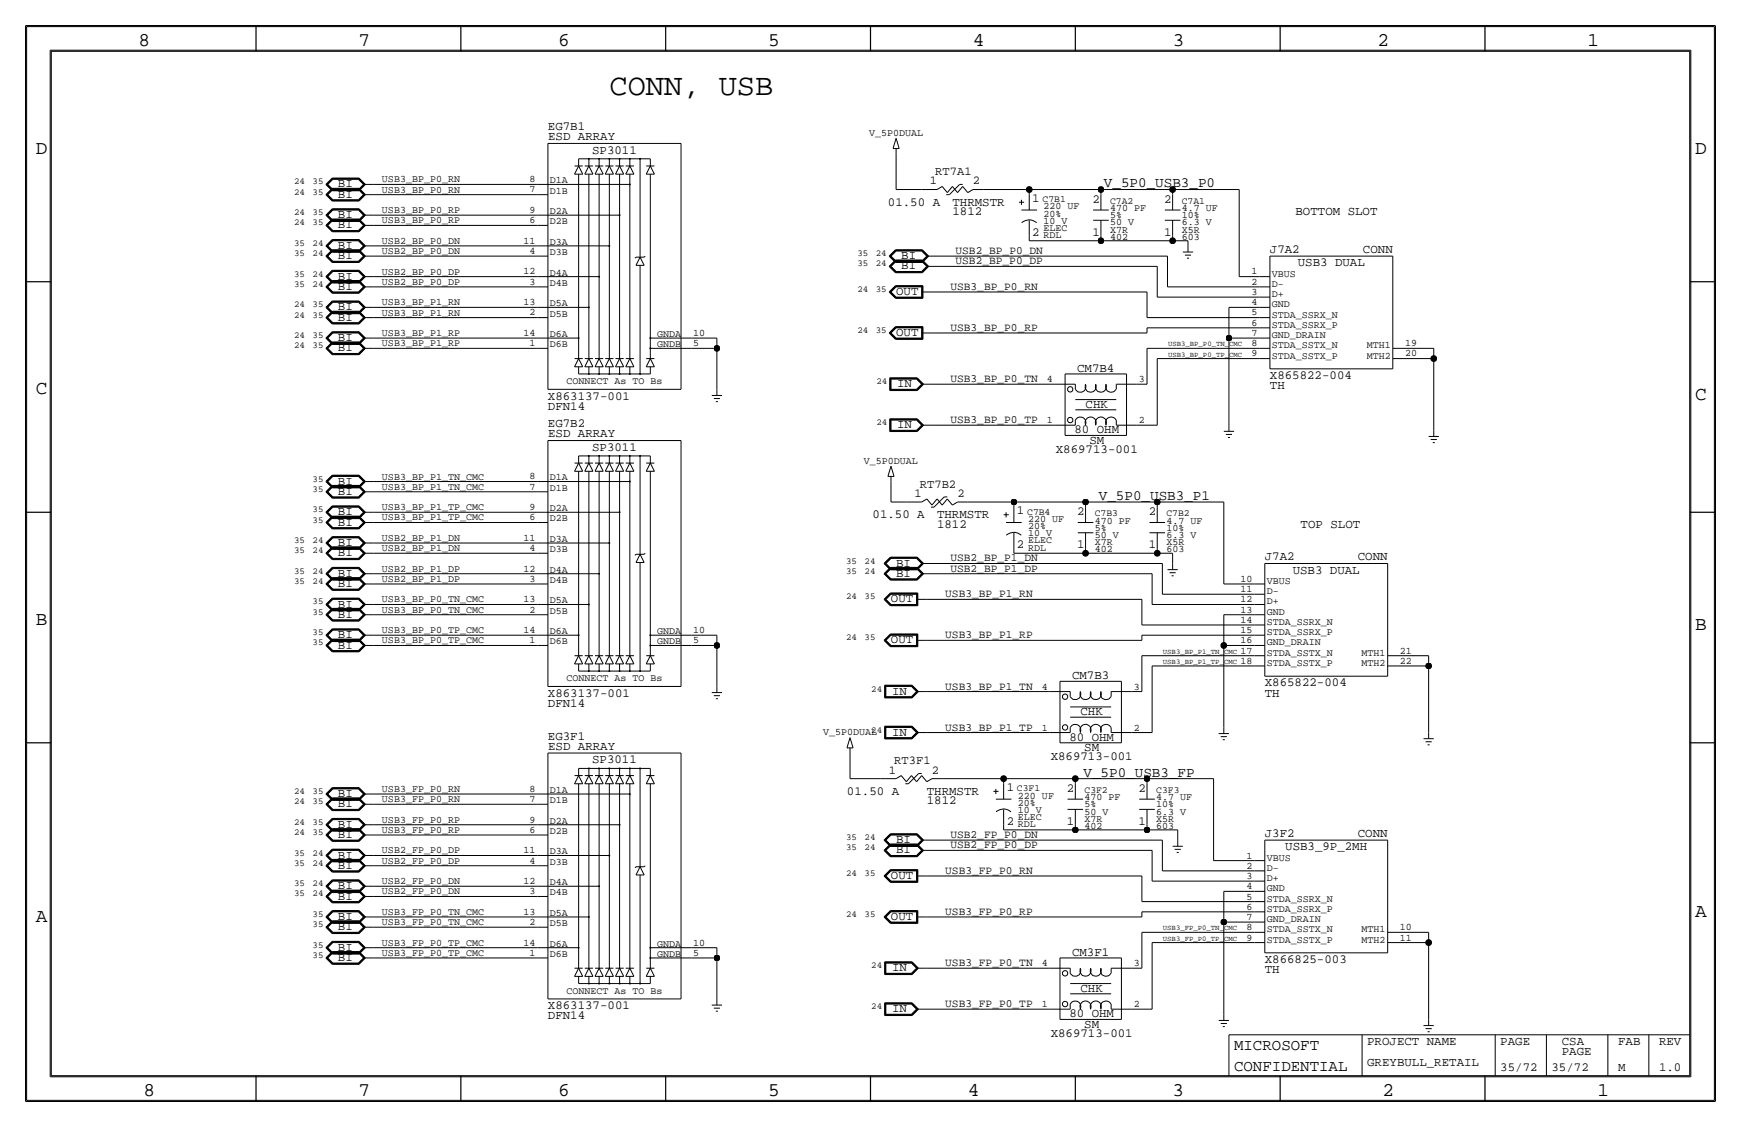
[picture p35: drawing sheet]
<svg xmlns="http://www.w3.org/2000/svg" width="432mm" height="279mm" viewBox="0 0 432 279" stroke-linecap="round" stroke-linejoin="round" font-family="sans-serif">
<defs><g id="words">
<text font-size="7.5" x="151.2" y="23.5">CONN, USB</text>
<g font-size="4.8">
<text x="34.3" y="11.4">8</text>
<text x="88.9" y="11.4">7</text>
<text x="138.5" y="11.4">6</text>
<text x="190.5" y="11.4">5</text>
<text x="241.3" y="11.4">4</text>
<text x="290.8" y="11.4">3</text>
<text x="341.6" y="11.4">2</text>
<text x="393.7" y="11.4">1</text>
<text x="8.9" y="38.1">D</text>
<text x="420.4" y="38.1">D</text>
<text x="8.9" y="97.8">C</text>
<text x="420.4" y="99.1">C</text>
<text x="8.9" y="154.9">B</text>
<text x="420.4" y="156.2">B</text>
<text x="420.4" y="227.3">A</text>
<text x="8.9" y="228.6">A</text>
<text x="35.6" y="271.8">8</text>
<text x="88.9" y="271.8">7</text>
<text x="138.4" y="271.8">6</text>
<text x="190.5" y="271.8">5</text>
<text x="240" y="271.8">4</text>
<text x="290.8" y="271.8">3</text>
<text x="342.9" y="271.8">2</text>
<text x="396.2" y="271.8">1</text>
</g>
<g font-size="3.9">
<text x="306.1" y="260.4">MICROSOFT</text>
<text x="306.1" y="265.4">CONFIDENTIAL</text>
</g>
<g font-size="3.5">
<text x="273.8" y="46.5">V_5P0_USB3_P0</text>
<text x="272.5" y="124">V_5P0_USB3_P1</text>
<text x="268.7" y="192.5">V_5P0_USB3_FP</text>
</g>
<g font-size="3.1">
<text x="135.9" y="32.3">EG7B1</text>
<text x="135.9" y="34.8">ESD ARRAY</text>
<text x="146.8" y="38.1">SP3011</text>
<text x="83.8" y="46.5">BI</text>
<text x="83.8" y="49">BI</text>
<text x="220.2" y="51.1">01.50 A</text>
<text x="236.2" y="53.3">1812</text>
<text x="236.2" y="51.1">THRMSTR</text>
<text x="256" y="50">1</text>
<text x="270.9" y="50.3">2</text>
<text x="288.7" y="50.3">2</text>
<text x="321.3" y="53.3">BOTTOM SLOT</text>
<text x="83.8" y="54.1">BI</text>
<text x="83.8" y="56.6">BI</text>
<text x="256" y="58.4">2</text>
<text x="270.9" y="58.4">1</text>
<text x="288.7" y="58.4">1</text>
<text x="83.8" y="61.7">BI</text>
<text x="83.8" y="64.3">BI</text>
<text x="223.5" y="64.3">BI</text>
<text x="315" y="62.7">J7A2</text>
<text x="338" y="62.7">CONN</text>
<text x="83.8" y="69.3">BI</text>
<text x="83.8" y="71.9">BI</text>
<text x="223.5" y="66.8">BI</text>
<text x="321.9" y="66">USB3 DUAL</text>
<text x="83.8" y="77">BI</text>
<text x="222.2" y="73.2">OUT</text>
<text x="83.8" y="79.5">BI</text>
<text x="222.2" y="83.3">OUT</text>
<text x="83.8" y="87.1">BI</text>
<text x="83.8" y="84.6">BI</text>
<text x="267.2" y="92.2">CM7B4</text>
<text x="315" y="94">X865822-004</text>
<text x="135.9" y="101.6">DFN14</text>
<text x="135.9" y="99.1">X863137-001</text>
<text x="222.5" y="96">IN</text>
<text x="269.3" y="101.1">CHK</text>
<text x="315" y="96.5">TH</text>
<text x="135.9" y="105.9">EG7B2</text>
<text x="222.5" y="106.2">IN</text>
<text x="266.5" y="107.4">80 OHM</text>
<text x="135.9" y="108.5">ESD ARRAY</text>
<text x="146.8" y="111.8">SP3011</text>
<text x="261.9" y="112.3">X869713-001</text>
<text x="270.2" y="110">SM</text>
<text x="83.8" y="122.7">BI</text>
<text x="83.8" y="120.1">BI</text>
<text x="83.8" y="130.3">BI</text>
<text x="83.8" y="127.8">BI</text>
<text x="216.4" y="128.5">01.50 A</text>
<text x="232.4" y="130.8">1812</text>
<text x="232.4" y="128.5">THRMSTR</text>
<text x="252.2" y="127.5">1</text>
<text x="267.1" y="127.8">2</text>
<text x="284.9" y="127.8">2</text>
<text x="322.6" y="130.8">TOP SLOT</text>
<text x="83.8" y="135.4">BI</text>
<text x="83.8" y="137.9">BI</text>
<text x="252.2" y="135.9">2</text>
<text x="267.1" y="135.9">1</text>
<text x="284.9" y="135.9">1</text>
<text x="83.8" y="143">BI</text>
<text x="222.2" y="140.5">BI</text>
<text x="222.2" y="143">BI</text>
<text x="313.7" y="138.9">J7A2</text>
<text x="320.6" y="142.2">USB3 DUAL</text>
<text x="336.8" y="138.9">CONN</text>
<text x="83.8" y="145.5">BI</text>
<text x="221" y="149.4">OUT</text>
<text x="83.8" y="153.2">BI</text>
<text x="83.8" y="150.6">BI</text>
<text x="83.8" y="160.8">BI</text>
<text x="83.8" y="158.2">BI</text>
<text x="221" y="159.5">OUT</text>
<text x="135.9" y="172.7">X863137-001</text>
<text x="221.2" y="172.2">IN</text>
<text x="265.9" y="168.4">CM7B3</text>
<text x="313.7" y="172.7">TH</text>
<text x="313.7" y="170.2">X865822-004</text>
<text x="135.9" y="175.3">DFN14</text>
<text x="268" y="177.3">CHK</text>
<text x="135.9" y="183.4">EG3F1</text>
<text x="135.9" y="185.9">ESD ARRAY</text>
<text x="221.2" y="182.4">IN</text>
<text x="265.2" y="183.6">80 OHM</text>
<text x="146.9" y="189.2">SP3011</text>
<text x="260.6" y="188.5">X869713-001</text>
<text x="268.9" y="186.2">SM</text>
<text x="83.8" y="197.6">BI</text>
<text x="210.1" y="197.1">01.50 A</text>
<text x="229.9" y="197.1">THRMSTR</text>
<text x="249.7" y="196.1">1</text>
<text x="264.6" y="196.3">2</text>
<text x="282.4" y="196.3">2</text>
<text x="83.8" y="200.2">BI</text>
<text x="229.9" y="199.4">1812</text>
<text x="83.8" y="207.8">BI</text>
<text x="83.8" y="205.2">BI</text>
<text x="222.2" y="209">BI</text>
<text x="249.7" y="204.5">2</text>
<text x="264.6" y="204.5">1</text>
<text x="282.4" y="204.5">1</text>
<text x="313.7" y="207.5">J3F2</text>
<text x="336.8" y="207.5">CONN</text>
<text x="83.8" y="215.4">BI</text>
<text x="83.8" y="212.9">BI</text>
<text x="222.2" y="211.6">BI</text>
<text x="318.8" y="210.8">USB3_9P_2MH</text>
<text x="83.8" y="220.5">BI</text>
<text x="221" y="217.9">OUT</text>
<text x="83.8" y="223">BI</text>
<text x="83.8" y="230.6">BI</text>
<text x="83.8" y="228.1">BI</text>
<text x="221" y="228.1">OUT</text>
<text x="83.8" y="235.7">BI</text>
<text x="83.8" y="238.3">BI</text>
<text x="265.9" y="237">CM3F1</text>
<text x="313.7" y="238.8">X866825-003</text>
<text x="221.2" y="240.8">IN</text>
<text x="268" y="245.9">CHK</text>
<text x="313.7" y="241.3">TH</text>
<text x="135.9" y="250.2">X863137-001</text>
<text x="221.2" y="251">IN</text>
<text x="135.9" y="252.7">DFN14</text>
<text x="260.6" y="257">X869713-001</text>
<text x="265.2" y="252.2">80 OHM</text>
<text x="268.9" y="254.8">SM</text>
<text x="339.1" y="259.1">PROJECT NAME</text>
<text x="372.1" y="259.1">PAGE</text>
<text x="387.4" y="259.1">CSA</text>
<text x="387.4" y="261.6">PAGE</text>
<text x="401.3" y="259.1">FAB</text>
<text x="411.5" y="259.1">REV</text>
<text x="339.1" y="264.2">GREYBULL_RETAIL</text>
<text x="372.1" y="265.4">35/72</text>
<text x="384.8" y="265.4">35/72</text>
<text x="401.3" y="265.4">M</text>
<text x="411.5" y="265.4">1.0</text>
</g>
<g font-size="3">
<text x="230.6" y="45.7">1</text>
<text x="232" y="43.4">RT7A1</text>
<text x="241.3" y="45.7">2</text>
<text x="226.8" y="123.2">1</text>
<text x="228.2" y="120.9">RT7B2</text>
<text x="237.5" y="123.2">2</text>
<text x="220.4" y="191.8">1</text>
<text x="221.8" y="189.5">RT3F1</text>
<text x="231.1" y="191.8">2</text>
</g>
<g font-size="2.8">
<text x="237" y="65.5">USB2_BP_P0_DP</text>
<text x="237" y="63">USB2_BP_P0_DN</text>
<text x="235.7" y="71.9">USB3_BP_P0_RN</text>
<text x="235.7" y="82">USB3_BP_P0_RP</text>
<text x="235.7" y="94.7">USB3_BP_P0_TN</text>
<text x="235.7" y="104.9">USB3_BP_P0_TP</text>
<text x="235.7" y="141.7">USB2_BP_P1_DP</text>
<text x="235.7" y="139.2">USB2_BP_P1_DN</text>
<text x="234.4" y="148.1">USB3_BP_P1_RN</text>
<text x="234.4" y="158.2">USB3_BP_P1_RP</text>
<text x="234.4" y="170.9">USB3_BP_P1_TN</text>
<text x="234.4" y="181.1">USB3_BP_P1_TP</text>
<text x="235.7" y="207.8">USB2_FP_P0_DN</text>
<text x="235.7" y="210.3">USB2_FP_P0_DP</text>
<text x="234.4" y="216.7">USB3_FP_P0_RN</text>
<text x="234.4" y="226.8">USB3_FP_P0_RP</text>
<text x="234.4" y="239.5">USB3_FP_P0_TN</text>
<text x="234.4" y="249.7">USB3_FP_P0_TP</text>
</g>
<g font-size="2.5">
<text x="215.6" y="33.6">V_5P0DUAL</text>
<text x="94.7" y="47.8">USB3_BP_P0_RN</text>
<text x="94.7" y="45.2">USB3_BP_P0_RN</text>
<text x="131.4" y="47.7">7</text>
<text x="131.4" y="45.2">8</text>
<text x="136.4" y="45.5">D1A</text>
<text x="94.7" y="52.8">USB3_BP_P0_RP</text>
<text x="131.4" y="52.8">9</text>
<text x="136.4" y="53.1">D2A</text>
<text x="136.4" y="48">D1B</text>
<text x="258.8" y="51.9">220 UF</text>
<text x="258.8" y="53.7">20%</text>
<text x="275.3" y="52.3">470 PF</text>
<text x="293.1" y="52.3">4.7 UF</text>
<text x="94.7" y="55.4">USB3_BP_P0_RP</text>
<text x="131.4" y="55.3">6</text>
<text x="136.4" y="55.6">D2B</text>
<text x="258.8" y="59">RDL</text>
<text x="258.8" y="57.3">ELEC</text>
<text x="258.8" y="55.5">10 V</text>
<text x="275.3" y="59.4">402</text>
<text x="275.3" y="54.1">5%</text>
<text x="275.3" y="55.9">50 V</text>
<text x="275.3" y="57.7">X7R</text>
<text x="293.1" y="59.4">603</text>
<text x="293.1" y="55.9">6.3 V</text>
<text x="293.1" y="54.1">10%</text>
<text x="293.1" y="57.7">X5R</text>
<text x="94.7" y="63">USB2_BP_P0_DN</text>
<text x="94.7" y="60.5">USB2_BP_P0_DN</text>
<text x="129.9" y="60.4">11</text>
<text x="131.4" y="63">4</text>
<text x="136.4" y="60.7">D3A</text>
<text x="136.4" y="63.2">D3B</text>
<text x="94.7" y="70.6">USB2_BP_P0_DP</text>
<text x="94.7" y="68.1">USB2_BP_P0_DP</text>
<text x="129.9" y="68">12</text>
<text x="131.4" y="70.6">3</text>
<text x="136.4" y="68.3">D4A</text>
<text x="136.4" y="70.9">D4B</text>
<text x="310.4" y="68">1</text>
<text x="310.4" y="70.6">2</text>
<text x="315.5" y="71.1">D-</text>
<text x="315.5" y="68.6">VBUS</text>
<text x="94.7" y="75.7">USB3_BP_P1_RN</text>
<text x="129.9" y="75.7">13</text>
<text x="136.4" y="75.9">D5A</text>
<text x="310.4" y="75.7">4</text>
<text x="310.4" y="73.1">3</text>
<text x="315.5" y="76.2">GND</text>
<text x="315.5" y="73.7">D+</text>
<text x="94.7" y="78.2">USB3_BP_P1_RN</text>
<text x="94.7" y="83.3">USB3_BP_P1_RP</text>
<text x="129.9" y="83.3">14</text>
<text x="131.4" y="78.2">2</text>
<text x="136.4" y="83.6">D6A</text>
<text x="136.4" y="78.5">D5B</text>
<text x="163" y="83.6">GNDA</text>
<text x="172" y="83.3">10</text>
<text x="310.4" y="80.7">6</text>
<text x="310.4" y="78.2">5</text>
<text x="310.4" y="83.3">7</text>
<text x="315.5" y="83.8">GND_DRAIN</text>
<text x="315.5" y="81.3">STDA_SSRX_P</text>
<text x="315.5" y="78.7">STDA_SSRX_N</text>
<text x="94.7" y="85.9">USB3_BP_P1_RP</text>
<text x="131.4" y="85.8">1</text>
<text x="136.4" y="86.1">D6B</text>
<text x="163" y="86.1">GNDB</text>
<text x="172" y="85.8">5</text>
<text x="310.4" y="88.4">9</text>
<text x="310.4" y="85.8">8</text>
<text x="315.5" y="88.9">STDA_SSTX_P</text>
<text x="315.5" y="86.4">STDA_SSTX_N</text>
<text x="339" y="88.9">MTH2</text>
<text x="339" y="86.4">MTH1</text>
<text x="348.5" y="88.4">20</text>
<text x="348.5" y="85.8">19</text>
<text x="140.5" y="95.2">CONNECT As TO Bs</text>
<text x="259.6" y="94.7">4</text>
<text x="282.4" y="94.7">3</text>
<text x="259.6" y="104.9">1</text>
<text x="282.4" y="104.9">2</text>
<text x="94.7" y="118.9">USB3_BP_P1_TN_CMC</text>
<text x="131.4" y="118.8">8</text>
<text x="136.4" y="119.1">D1A</text>
<text x="214.3" y="114.9">V_5P0DUAL</text>
<text x="94.7" y="121.4">USB3_BP_P1_TN_CMC</text>
<text x="131.4" y="121.4">7</text>
<text x="136.4" y="121.7">D1B</text>
<text x="94.7" y="129">USB3_BP_P1_TP_CMC</text>
<text x="94.7" y="126.5">USB3_BP_P1_TP_CMC</text>
<text x="131.4" y="129">6</text>
<text x="131.4" y="126.5">9</text>
<text x="136.4" y="129.3">D2B</text>
<text x="136.4" y="126.7">D2A</text>
<text x="255" y="131.2">20%</text>
<text x="255" y="129.4">220 UF</text>
<text x="271.5" y="131.6">5%</text>
<text x="271.5" y="129.8">470 PF</text>
<text x="289.3" y="131.6">10%</text>
<text x="289.3" y="129.8">4.7 UF</text>
<text x="94.7" y="136.7">USB2_BP_P1_DN</text>
<text x="94.7" y="134.1">USB2_BP_P1_DN</text>
<text x="129.9" y="134.1">11</text>
<text x="131.4" y="136.6">4</text>
<text x="136.4" y="134.4">D3A</text>
<text x="136.4" y="136.9">D3B</text>
<text x="255" y="136.5">RDL</text>
<text x="255" y="134.7">ELEC</text>
<text x="255" y="132.9">10 V</text>
<text x="271.5" y="136.9">402</text>
<text x="271.5" y="133.4">50 V</text>
<text x="271.5" y="135.1">X7R</text>
<text x="289.3" y="133.4">6.3 V</text>
<text x="289.3" y="135.1">X5R</text>
<text x="289.3" y="136.9">603</text>
<text x="94.7" y="141.7">USB2_BP_P1_DP</text>
<text x="129.9" y="141.7">12</text>
<text x="136.4" y="142">D4A</text>
<text x="94.7" y="149.4">USB3_BP_P0_TN_CMC</text>
<text x="94.7" y="144.3">USB2_BP_P1_DP</text>
<text x="129.9" y="149.3">13</text>
<text x="131.4" y="144.3">3</text>
<text x="136.4" y="144.5">D4B</text>
<text x="136.4" y="149.6">D5A</text>
<text x="307.7" y="144.3">10</text>
<text x="307.7" y="146.8">11</text>
<text x="307.7" y="149.3">12</text>
<text x="314.2" y="149.9">D+</text>
<text x="314.2" y="147.3">D-</text>
<text x="314.2" y="144.8">VBUS</text>
<text x="94.7" y="151.9">USB3_BP_P0_TN_CMC</text>
<text x="131.4" y="151.9">2</text>
<text x="136.4" y="152.1">D5B</text>
<text x="307.7" y="154.4">14</text>
<text x="307.7" y="151.9">13</text>
<text x="314.2" y="154.9">STDA_SSRX_N</text>
<text x="314.2" y="152.4">GND</text>
<text x="94.7" y="157">USB3_BP_P0_TP_CMC</text>
<text x="94.7" y="159.5">USB3_BP_P0_TP_CMC</text>
<text x="129.9" y="157">14</text>
<text x="131.4" y="159.5">1</text>
<text x="136.4" y="159.8">D6B</text>
<text x="136.4" y="157.2">D6A</text>
<text x="163" y="157.2">GNDA</text>
<text x="163" y="159.8">GNDB</text>
<text x="172" y="159.5">5</text>
<text x="172" y="157">10</text>
<text x="307.7" y="157">15</text>
<text x="307.7" y="159.5">16</text>
<text x="314.2" y="160">GND_DRAIN</text>
<text x="314.2" y="157.5">STDA_SSRX_P</text>
<text x="307.7" y="164.6">18</text>
<text x="307.7" y="162.1">17</text>
<text x="314.2" y="165.1">STDA_SSTX_P</text>
<text x="314.2" y="162.6">STDA_SSTX_N</text>
<text x="337.7" y="165.1">MTH2</text>
<text x="337.7" y="162.6">MTH1</text>
<text x="347.2" y="164.6">22</text>
<text x="347.2" y="162">21</text>
<text x="140.5" y="168.9">CONNECT As TO Bs</text>
<text x="258.4" y="170.9">4</text>
<text x="281.2" y="170.9">3</text>
<text x="204.1" y="182.2">V_5P0DUAL</text>
<text x="258.4" y="181.1">1</text>
<text x="281.2" y="181.1">2</text>
<text x="94.7" y="196.3">USB3_FP_P0_RN</text>
<text x="131.4" y="196.3">8</text>
<text x="136.4" y="196.6">D1A</text>
<text x="252.5" y="198">220 UF</text>
<text x="94.7" y="204">USB3_FP_P0_RP</text>
<text x="94.7" y="198.9">USB3_FP_P0_RN</text>
<text x="131.4" y="203.9">9</text>
<text x="131.4" y="198.9">7</text>
<text x="136.4" y="199.1">D1B</text>
<text x="252.5" y="199.8">20%</text>
<text x="252.5" y="203.3">ELEC</text>
<text x="252.5" y="201.5">10 V</text>
<text x="269" y="198.4">470 PF</text>
<text x="269" y="200.2">5%</text>
<text x="269" y="201.9">50 V</text>
<text x="269" y="203.7">X7R</text>
<text x="286.8" y="201.9">6.3 V</text>
<text x="286.8" y="203.7">X5R</text>
<text x="286.8" y="200.2">10%</text>
<text x="286.8" y="198.4">4.7 UF</text>
<text x="94.7" y="206.5">USB3_FP_P0_RP</text>
<text x="131.4" y="206.5">6</text>
<text x="136.4" y="206.8">D2B</text>
<text x="136.4" y="204.2">D2A</text>
<text x="252.5" y="205.1">RDL</text>
<text x="269" y="205.5">402</text>
<text x="286.8" y="205.5">603</text>
<text x="94.7" y="214.1">USB2_FP_P0_DP</text>
<text x="94.7" y="211.6">USB2_FP_P0_DP</text>
<text x="129.9" y="211.6">11</text>
<text x="131.4" y="214.1">4</text>
<text x="136.4" y="211.8">D3A</text>
<text x="136.4" y="214.4">D3B</text>
<text x="309.2" y="212.8">1</text>
<text x="309.2" y="215.4">2</text>
<text x="314.2" y="215.9">D-</text>
<text x="314.2" y="213.4">VBUS</text>
<text x="94.7" y="219.2">USB2_FP_P0_DN</text>
<text x="94.7" y="221.7">USB2_FP_P0_DN</text>
<text x="129.9" y="219.2">12</text>
<text x="131.4" y="221.7">3</text>
<text x="136.4" y="219.5">D4A</text>
<text x="136.4" y="222">D4B</text>
<text x="309.2" y="220.5">4</text>
<text x="309.2" y="217.9">3</text>
<text x="314.2" y="221">GND</text>
<text x="314.2" y="218.4">D+</text>
<text x="94.7" y="226.8">USB3_FP_P0_TN_CMC</text>
<text x="129.9" y="226.8">13</text>
<text x="136.4" y="227.1">D5A</text>
<text x="309.2" y="225.5">6</text>
<text x="309.2" y="223">5</text>
<text x="314.2" y="226.1">STDA_SSRX_P</text>
<text x="314.2" y="223.5">STDA_SSRX_N</text>
<text x="94.7" y="229.4">USB3_FP_P0_TN_CMC</text>
<text x="131.4" y="229.4">2</text>
<text x="136.4" y="229.6">D5B</text>
<text x="309.2" y="233.2">9</text>
<text x="309.2" y="230.6">8</text>
<text x="309.2" y="228.1">7</text>
<text x="314.2" y="233.7">STDA_SSTX_P</text>
<text x="314.2" y="231.1">STDA_SSTX_N</text>
<text x="314.2" y="228.6">GND_DRAIN</text>
<text x="337.7" y="233.7">MTH2</text>
<text x="337.7" y="231.1">MTH1</text>
<text x="347.2" y="233.2">11</text>
<text x="347.2" y="230.6">10</text>
<text x="94.7" y="237">USB3_FP_P0_TP_CMC</text>
<text x="94.7" y="234.4">USB3_FP_P0_TP_CMC</text>
<text x="129.9" y="234.4">14</text>
<text x="131.4" y="237">1</text>
<text x="136.4" y="237.2">D6B</text>
<text x="136.4" y="234.7">D6A</text>
<text x="163" y="234.7">GNDA</text>
<text x="163" y="237.2">GNDB</text>
<text x="172" y="237">5</text>
<text x="172" y="234.4">10</text>
<text x="258.4" y="239.5">4</text>
<text x="281.2" y="239.5">3</text>
<text x="140.5" y="246.4">CONNECT As TO Bs</text>
<text x="258.4" y="249.7">1</text>
<text x="281.2" y="249.7">2</text>
</g>
<g font-size="2.4">
<text x="258.6" y="50.1">C7B1</text>
<text x="275.3" y="50.5">C7A2</text>
<text x="293.1" y="50.5">C7A1</text>
<text x="254.8" y="127.6">C7B4</text>
<text x="271.5" y="128">C7B3</text>
<text x="289.3" y="128">C7B2</text>
<text x="252.2" y="196.2">C3F1</text>
<text x="269" y="196.6">C3F2</text>
<text x="286.8" y="196.6">C3F3</text>
</g>
<g font-size="2.3">
<text x="72.9" y="45.7">24</text>
<text x="77.5" y="45.7">35</text>
<text x="72.9" y="48.3">24</text>
<text x="72.9" y="53.3">24</text>
<text x="77.5" y="48.3">35</text>
<text x="77.5" y="53.3">35</text>
<text x="72.9" y="55.9">24</text>
<text x="77.5" y="55.9">35</text>
<text x="72.9" y="63.5">35</text>
<text x="72.9" y="61">35</text>
<text x="77.5" y="63.5">24</text>
<text x="77.5" y="61">24</text>
<text x="212.6" y="63.5">35</text>
<text x="217.2" y="63.5">24</text>
<text x="72.9" y="71.1">35</text>
<text x="72.9" y="68.6">35</text>
<text x="77.5" y="71.1">24</text>
<text x="77.5" y="68.6">24</text>
<text x="212.6" y="66">35</text>
<text x="217.2" y="66">24</text>
<text x="72.9" y="76.2">24</text>
<text x="77.5" y="76.2">35</text>
<text x="212.6" y="72.4">24</text>
<text x="217.2" y="72.4">35</text>
<text x="72.9" y="78.7">24</text>
<text x="72.9" y="83.8">24</text>
<text x="77.5" y="78.7">35</text>
<text x="77.5" y="83.8">35</text>
<text x="212.6" y="82.6">24</text>
<text x="217.2" y="82.6">35</text>
<text x="72.9" y="86.4">24</text>
<text x="77.5" y="86.4">35</text>
<text x="217.4" y="95.3">24</text>
<text x="217.4" y="105.4">24</text>
<text x="77.5" y="119.4">35</text>
<text x="77.5" y="121.9">35</text>
<text x="77.5" y="129.5">35</text>
<text x="77.5" y="127">35</text>
<text x="72.9" y="137.2">35</text>
<text x="72.9" y="134.6">35</text>
<text x="77.5" y="137.2">24</text>
<text x="77.5" y="134.6">24</text>
<text x="72.9" y="142.2">35</text>
<text x="77.5" y="142.2">24</text>
<text x="209.9" y="142.2">35</text>
<text x="209.9" y="139.7">35</text>
<text x="214.4" y="142.2">24</text>
<text x="214.4" y="139.7">24</text>
<text x="72.9" y="144.8">35</text>
<text x="77.5" y="149.9">35</text>
<text x="77.5" y="144.8">24</text>
<text x="209.9" y="148.6">24</text>
<text x="214.4" y="148.6">35</text>
<text x="77.5" y="152.4">35</text>
<text x="77.5" y="157.5">35</text>
<text x="77.5" y="160">35</text>
<text x="209.9" y="158.8">24</text>
<text x="214.4" y="158.8">35</text>
<text x="216.1" y="171.5">24</text>
<text x="216.1" y="181.6">24</text>
<text x="72.9" y="196.9">24</text>
<text x="77.5" y="196.9">35</text>
<text x="72.9" y="199.4">24</text>
<text x="77.5" y="199.4">35</text>
<text x="72.9" y="204.5">24</text>
<text x="72.9" y="207">24</text>
<text x="77.5" y="204.5">35</text>
<text x="77.5" y="207">35</text>
<text x="209.9" y="208.3">35</text>
<text x="214.4" y="208.3">24</text>
<text x="72.9" y="214.6">35</text>
<text x="72.9" y="212.1">35</text>
<text x="77.5" y="214.6">24</text>
<text x="77.5" y="212.1">24</text>
<text x="209.9" y="210.8">35</text>
<text x="214.4" y="210.8">24</text>
<text x="72.9" y="219.7">35</text>
<text x="77.5" y="219.7">24</text>
<text x="209.9" y="217.2">24</text>
<text x="214.4" y="217.2">35</text>
<text x="72.9" y="222.3">35</text>
<text x="77.5" y="227.3">35</text>
<text x="77.5" y="222.3">24</text>
<text x="209.9" y="227.3">24</text>
<text x="214.4" y="227.3">35</text>
<text x="77.5" y="229.9">35</text>
<text x="77.5" y="237.5">35</text>
<text x="77.5" y="235">35</text>
<text x="216.1" y="240">24</text>
<text x="216.1" y="250.2">24</text>
</g>
<g font-size="1.8">
<text x="289.7" y="85.9">USB3_BP_P0_TN_CMC</text>
<text x="289.7" y="88.4">USB3_BP_P0_TP_CMC</text>
<text x="288.4" y="162.1">USB3_BP_P1_TN_CMC</text>
<text x="288.4" y="164.6">USB3_BP_P1_TP_CMC</text>
<text x="288.4" y="230.6">USB3_FP_P0_TN_CMC</text>
<text x="288.4" y="233.2">USB3_FP_P0_TP_CMC</text>
</g>
</g></defs>
<!-- layer: Nets -->
<g fill="none" stroke="#000" stroke-width=".25">
<path d="M222.2 38.1v8.9zM92.7 55.9h40.7zM92.7 48.3h40.7zM92.7 53.3h40.7zM92.7 45.7h40.7zM222.2 47h6.4zM243.8 47h11.5zM255.3 59.7h17.7zM255.3 58.4v1.3zM255.3 47v1.3zM255.3 47h17.7zM273 58.4v1.3z"/>
<path d="M273 47v1.3zM273.1 59.7h17.7zM273.1 47h17.7zM290.8 59.7h3.8zM290.8 47h16.5zM290.8 58.4v1.3zM290.8 47v1.3zM294.6 59.7v1.3zM307.3 47v21.6zM92.7 78.7h40.7zM92.7 76.2h40.7zM92.7 71.1h40.7z"/>
<path d="M92.7 63.5h40.7zM92.7 61h40.7zM92.7 68.6h40.7zM231.1 72.4h53.4zM232.4 66h54.6zM232.4 63.5h57.2zM284.5 72.4v6.3zM284.5 78.7h27.9zM287 73.7h25.4zM287 66v7.7zM289.6 71.1h22.8zM289.6 63.5v7.6z"/>
<path d="M304.8 76.2h7.6zM304.8 76.2v7.6zM307.3 68.6h5.1zM92.7 83.8h40.7zM92.7 86.4h40.7zM171.4 86.4h6.4zM171.4 83.8h6.4zM177.8 83.8v2.6zM177.8 86.4v10.1zM231.1 95.2h30.5zM231.1 82.5h53.4zM281.9 95.2h2.6z"/>
<path d="M284.5 81.3h27.9zM284.5 81.3v1.2zM284.5 86.4v8.8zM284.5 86.4h27.9zM287 88.9v16.5zM287 88.9h25.4zM304.8 83.8h7.6zM304.8 83.8v21.6zM348 88.9h7.6zM348 86.4h7.6zM355.6 86.4v2.5zM355.6 88.9v17.8z"/>
<path d="M92.7 119.4h40.7zM221 119.4v5.1zM231.1 105.4h30.5zM281.9 105.4h5.1zM92.7 137.2h40.7zM92.7 121.9h40.7zM92.7 134.6h40.7zM92.7 129.5h40.7zM92.7 127h40.7zM221 124.5h3.8zM231.1 139.7h57.2zM240 124.5h11.5z"/>
<path d="M251.5 137.2h17.7zM251.5 135.9v1.3zM251.5 124.5v1.2zM251.5 124.5h17.7zM269.2 137.2h17.8zM269.2 124.5h17.8zM269.2 135.9v1.3zM269.2 124.5v1.2zM287 135.9v1.3zM287 124.5v1.2zM287 137.2h3.8zM287 124.5h16.5z"/>
<path d="M288.3 139.7v7.6zM290.8 137.2v2.5zM303.5 124.5v20.3zM92.7 149.9h40.7zM92.7 152.4h40.7zM92.7 144.8h40.7zM92.7 142.2h40.7zM92.7 157.5h40.7zM171.4 157.5h6.4zM177.8 157.5v2.5zM229.9 158.8h53.3zM229.9 148.6h53.3z"/>
<path d="M231.1 142.2h54.7zM283.2 157.5h27.9zM283.2 157.5v1.3zM283.2 154.9h27.9zM283.2 148.6v6.3zM285.8 149.9h25.3zM285.8 142.2v7.7zM288.3 147.3h22.8zM303.5 152.4h7.6zM303.5 152.4v7.6zM303.5 144.8h7.7zM92.7 160h40.7z"/>
<path d="M171.4 160h6.4zM177.8 160v10.2zM229.9 171.4h30.4zM280.7 171.4h2.5zM283.2 162.6v8.8zM283.2 162.6h27.9zM285.8 165.1v16.5zM285.8 165.1h25.3zM303.5 160h7.6zM303.5 160v20.3zM346.7 165.1h7.6zM346.7 162.6h7.6z"/>
<path d="M354.3 165.1v16.5zM354.3 162.6v2.5zM92.7 196.8h40.7zM92.7 199.4h40.7zM210.8 186.7v6.3zM210.8 193h7.6zM229.9 181.6h30.4zM233.7 193h15.2zM248.9 193v1.3zM248.9 193h17.8zM266.7 193v1.3zM266.7 193h17.8z"/>
<path d="M280.7 181.6h5zM284.5 193h16.5zM284.5 193v1.3zM301 193v20.4zM92.7 204.5h40.7zM92.7 207h40.7zM92.7 219.7h40.7zM92.7 214.6h40.7zM92.7 212.1h40.7zM229.9 217.2h53.3zM231.1 208.3h57.2zM231.1 210.8h54.7z"/>
<path d="M248.9 205.7h17.8zM248.9 204.5v1.2zM266.7 205.7h17.8zM266.7 204.5v1.2zM283.2 217.2v6.3zM284.5 205.7h7.6zM284.5 204.5v1.2zM285.8 210.8v7.6zM285.8 218.4h25.3zM288.3 215.9h22.8zM288.3 208.3v7.6zM292.1 205.7v2.6z"/>
<path d="M301 213.4h10.2zM92.7 227.3h40.7zM92.7 229.9h40.7zM92.7 222.2h40.7zM92.7 237.5h40.7zM92.7 234.9h40.7zM171.4 237.5h6.4zM171.4 234.9h6.4zM177.8 237.5v10.1zM177.8 234.9v2.6zM229.9 227.3h53.3zM283.2 226.1h27.9z"/>
<path d="M283.2 226.1v1.2zM283.2 223.5h27.9zM283.2 231.1h27.9zM283.2 231.1v8.9zM285.8 233.7h25.3zM285.8 233.7v16.5zM303.5 228.6h7.6zM303.5 221h7.6zM303.5 228.6v22.9zM303.5 221v7.6zM346.7 233.7h7.6zM346.7 231.1h7.6z"/>
<path d="M354.3 231.1v2.6zM354.3 233.7v19zM229.9 240h30.4zM229.9 250.2h30.4zM280.7 240h2.5zM280.7 250.2h5z"/>
</g>
<g fill="#000" stroke="#000" stroke-width=".25">
<circle cx="255.3" cy="47" r=".72"/>
<circle cx="273.1" cy="47" r=".72"/>
<circle cx="273.1" cy="59.7" r=".72"/>
<circle cx="290.8" cy="47" r=".72"/>
<circle cx="290.8" cy="59.7" r=".72"/>
<circle cx="177.8" cy="86.4" r=".72"/>
<circle cx="304.8" cy="83.8" r=".72"/>
<circle cx="355.6" cy="88.9" r=".72"/>
<circle cx="251.5" cy="124.5" r=".72"/>
<circle cx="269.2" cy="124.5" r=".72"/>
<circle cx="269.2" cy="137.2" r=".72"/>
<circle cx="287" cy="124.5" r=".72"/>
<circle cx="287" cy="137.2" r=".72"/>
<circle cx="177.8" cy="160" r=".72"/>
<circle cx="303.5" cy="160" r=".72"/>
<circle cx="354.3" cy="165.1" r=".72"/>
<circle cx="248.9" cy="193" r=".72"/>
<circle cx="266.7" cy="193" r=".72"/>
<circle cx="284.5" cy="193" r=".72"/>
<circle cx="266.7" cy="205.7" r=".72"/>
<circle cx="284.5" cy="205.7" r=".72"/>
<circle cx="177.8" cy="237.5" r=".72"/>
<circle cx="303.5" cy="228.6" r=".72"/>
<circle cx="354.3" cy="233.7" r=".72"/>
</g>
<!-- layer: Components -->
<g fill="none" stroke="#000" stroke-width=".25">
<path d="M135.9 35.6v60.9zM135.9 35.6h33zM143.5 39.4v1.7zM143.5 39.4h17.8zM146 39.3l.1 .1zM146 39.4v1.7zM148.5 39.3l.2 .1zM148.6 39.4v1.7zM151 39.3l.2 .1zM151.1 39.4v1.7zM153.6 39.3l.2 .1zM153.7 39.4v1.7z"/>
<path d="M156.1 39.3l.2 .1zM156.2 39.4v1.7zM158.7 39.3l.1 .1zM158.7 39.4v24.4zM161.3 39.4v1.7zM168.9 35.6v60.9zM221.5 36.8h1.5zM222.2 34.3l-.7 2.5zM222.2 36.8v1.3zM222.2 34.3l.8 2.5zM80.8 45.7l1.6 1.6zM80.8 48.3l1.6 1.5z"/>
<path d="M80.8 53.3l1.6 1.6zM80.8 55.9l1.6 1.6zM80.8 45.7l1.6-1.6zM80.8 48.3l1.6-1.6zM80.8 53.3l1.6-1.5zM80.8 55.9l1.6-1.6zM81 45.7l1.4-1.5zM81 48.3l1.4-1.5zM81 53.3l1.4-1.4zM81 55.9l1.4-1.5zM81 45.7l1.4 1.5zM81 48.3l1.4 1.4z"/>
<path d="M81 53.3l1.4 1.5zM81 55.9l1.4 1.5zM81.1 45.7l1.4-1.4zM81.1 48.3l1.4-1.4zM81.1 53.3l1.4-1.3zM81.1 55.9l1.4-1.4zM81.1 45.7l1.4 1.4zM81.1 48.3l1.4 1.3zM81.1 53.3l1.4 1.4zM81.1 55.9l1.4 1.4zM81.3 45.7l1.2-1.3zM81.3 48.3l1.2-1.3z"/>
<path d="M81.3 53.3l1.2-1.2zM81.3 55.9l1.2-1.3zM81.3 45.7l1.2 1.3zM81.3 48.3l1.2 1.2zM81.3 53.3l1.2 1.3zM81.3 55.9l1.2 1.3zM82.4 47.3h6.7zM82.4 49.8h6.7zM82.4 54.9h6.7zM82.4 57.5h6.7zM82.4 44.1h6.7zM82.4 46.7h6.7z"/>
<path d="M82.4 51.8h6.7zM82.4 54.3h6.7zM82.4 59.4h6.7zM82.4 44.2h6.6zM82.4 46.8h6.6zM82.4 51.9h6.6zM82.4 54.4h6.6zM82.4 59.5h6.6zM82.4 47.2h6.6zM82.4 49.7h6.6zM82.4 54.8h6.6zM82.4 57.4h6.6z"/>
<path d="M82.5 44.3h6.5zM82.5 46.9h6.5zM82.5 52h6.5zM82.5 54.5h6.5zM82.5 59.6h6.5zM82.5 47.1h6.5zM82.5 49.6h6.5zM82.5 54.7h6.5zM82.5 57.3h6.5zM82.5 47h6.4zM82.5 44.4h6.4zM82.5 49.5h6.4z"/>
<path d="M82.5 54.6h6.4zM82.5 52.1h6.4zM82.5 57.2h6.4zM82.5 59.7h6.4zM88.9 47l1.3-1.3zM88.9 49.5l1.3-1.2zM88.9 54.6l1.3-1.3zM88.9 57.2l1.3-1.3zM88.9 44.4l1.3 1.3zM88.9 47l1.3 1.3zM88.9 52.1l1.3 1.2zM88.9 54.6l1.3 1.3z"/>
<path d="M88.9 59.7l1.3 1.3zM89 47.1l1.3-1.4zM89 49.6l1.3-1.3zM89 54.7l1.3-1.4zM89 57.3l1.3-1.4zM89 44.3l1.3 1.4zM89 46.9l1.3 1.4zM89 52l1.3 1.3zM89 54.5l1.3 1.4zM89 59.6l1.3 1.4zM89 44.2l1.5 1.5zM89 46.8l1.5 1.5z"/>
<path d="M89 51.9l1.5 1.4zM89 54.4l1.5 1.5zM89 59.5l1.5 1.5zM89 47.2l1.5-1.5zM89 49.7l1.5-1.4zM89 54.8l1.5-1.5zM89 57.4l1.5-1.5zM89.1 44.1l1.5 1.6zM89.1 46.7l1.5 1.6zM89.1 51.8l1.5 1.5zM89.1 54.3l1.5 1.6zM89.1 59.4l1.5 1.6z"/>
<path d="M89.1 47.3l1.5-1.6zM89.1 49.8l1.5-1.5zM89.1 54.9l1.5-1.6zM89.1 57.5l1.5-1.6zM90.2 45.7h2.5zM90.2 48.3h2.5zM90.2 53.3h2.5zM90.2 55.9h2.5zM133.3 55.9h2.6zM133.3 53.3h20.4zM133.3 48.3h2.6zM133.3 45.7h22.9z"/>
<path d="M142.5 43.2h2zM142.5 41.1h2zM143.5 41.1l-1 2.1zM143.5 41.1l1 2.1zM143.5 43.2v45.7zM145 41.1h2.1zM145 43.2h2.1zM146 41.1l-1 2.1zM146 41.1l1.1 2.1zM146 43.2v45.7zM147.6 41.1h2zM147.6 43.2h2z"/>
<path d="M148.6 41.1l1 2.1zM148.6 43.2v45.7zM148.6 41.1l-1 2.1zM150.1 43.2h2zM150.1 41.1h2zM151.1 41.1l1 2.1zM151.1 43.2v45.7zM151.1 41.1l-1 2.1zM152.7 43.2h2zM152.7 41.1h2zM153.6 53.3l.2 .1zM153.7 41.1l-1 2.1z"/>
<path d="M153.7 41.1l1 2.1zM153.7 43.2v45.7zM155.2 43.2h2zM155.2 41.1h2zM156.1 45.7l.2 .1zM156.2 41.1l-1 2.1zM156.2 41.1l1 2.1zM156.2 43.2v45.7zM160.3 43.2h2zM160.3 41.1h2zM161.3 41.1l1 2.1zM161.3 43.2v45.7z"/>
<path d="M161.3 41.1l-1 2.1zM228.6 47h3.8zM232.4 47l1.3-.8zM233.7 46.2l1.3 1.6zM234.7 48.3h.8zM235.5 48.3l2.5-2.6zM236.2 46.2l1.3 1.6zM236.2 46.2l-1.3 1.6zM238 45.7h.8zM238.8 46.2l-1.3 1.6zM238.8 46.2l1.2 1.6zM240 47.8l1.3-.8z"/>
<path d="M241.3 47h2.5zM252.7 50.1h1.3zM253.3 49.5v1.3zM253.3 52.1h3.9zM253.4 55.2a2.77 2.77 0 0 1 3.7 0M255.3 48.3v3.8zM255.3 54.6v3.8zM271.1 52.1h3.9zM271.1 54.6h3.9zM273 54.6v3.8zM273 48.3v3.8zM288.9 52.1h3.9z"/>
<path d="M288.9 54.6h3.9zM290.8 54.6v3.8zM290.8 48.3v3.8zM80.8 76.2l1.6 1.6zM80.8 78.7l1.6 1.6zM80.8 61l1.6 1.5zM80.8 63.5l1.6 1.6zM80.8 68.6l1.6 1.6zM80.8 71.1l1.6 1.6zM80.8 76.2l1.6-1.6zM80.8 78.7l1.6-1.5zM80.8 61l1.6-1.6z"/>
<path d="M80.8 63.5l1.6-1.6zM80.8 68.6l1.6-1.6zM80.8 71.1l1.6-1.6zM81 76.2l1.4-1.5zM81 78.7l1.4-1.4zM81 61l1.4-1.5zM81 63.5l1.4-1.5zM81 68.6l1.4-1.5zM81 71.1l1.4-1.5zM81 76.2l1.4 1.5zM81 78.7l1.4 1.5zM81 61l1.4 1.4z"/>
<path d="M81 63.5l1.4 1.5zM81 68.6l1.4 1.5zM81 71.1l1.4 1.5zM81.1 76.2l1.4-1.4zM81.1 78.7l1.4-1.3zM81.1 61l1.4-1.4zM81.1 63.5l1.4-1.4zM81.1 68.6l1.4-1.4zM81.1 71.1l1.4-1.4zM81.1 76.2l1.4 1.4zM81.1 78.7l1.4 1.4zM81.1 61l1.4 1.3z"/>
<path d="M81.1 63.5l1.4 1.4zM81.1 68.6l1.4 1.4zM81.1 71.1l1.4 1.4zM81.3 76.2l1.2-1.3zM81.3 78.7l1.2-1.2zM81.3 61l1.2-1.3zM81.3 63.5l1.2-1.3zM81.3 68.6l1.2-1.3zM81.3 71.1l1.2-1.3zM81.3 76.2l1.2 1.3zM81.3 78.7l1.2 1.3zM81.3 61l1.2 1.2z"/>
<path d="M81.3 63.5l1.2 1.3zM81.3 68.6l1.2 1.2zM81.3 71.1l1.2 1.3zM82.4 77.8h6.7zM82.4 62.5h6.7zM82.4 65.1h6.7zM82.4 70.2h6.7zM82.4 72.7h6.7zM82.4 74.6h6.7zM82.4 77.2h6.7zM82.4 61.9h6.7zM82.4 67h6.7z"/>
<path d="M82.4 69.5h6.7zM82.4 74.7h6.6zM82.4 77.3h6.6zM82.4 62h6.6zM82.4 67.1h6.6zM82.4 69.6h6.6zM82.4 77.7h6.6zM82.4 62.4h6.6zM82.4 65h6.6zM82.4 70.1h6.6zM82.4 72.6h6.6zM82.5 74.8h6.5z"/>
<path d="M82.5 77.4h6.5zM82.5 62.1h6.5zM82.5 67.2h6.5zM82.5 69.7h6.5zM82.5 77.6h6.5zM82.5 62.3h6.5zM82.5 64.9h6.5zM82.5 70h6.5zM82.5 72.5h6.5zM82.5 77.5h6.4zM82.5 74.9h6.4zM82.5 62.2h6.4z"/>
<path d="M82.5 64.8h6.4zM82.5 69.8h6.4zM82.5 67.3h6.4zM82.5 72.4h6.4zM88.9 77.5l1.3-1.3zM88.9 62.2l1.3-1.2zM88.9 64.8l1.3-1.3zM88.9 69.8l1.3-1.2zM88.9 72.4l1.3-1.3zM88.9 74.9l1.3 1.3zM88.9 77.5l1.3 1.2zM88.9 62.2l1.3 1.3z"/>
<path d="M88.9 67.3l1.3 1.3zM88.9 69.8l1.3 1.3zM89 77.6l1.3-1.4zM89 62.3l1.3-1.3zM89 64.9l1.3-1.4zM89 70l1.3-1.4zM89 72.5l1.3-1.4zM89 74.8l1.3 1.4zM89 77.4l1.3 1.3zM89 62.1l1.3 1.4zM89 67.2l1.3 1.4zM89 69.7l1.3 1.4z"/>
<path d="M89 74.7l1.5 1.5zM89 77.3l1.5 1.4zM89 62l1.5 1.5zM89 67.1l1.5 1.5zM89 69.6l1.5 1.5zM89 77.7l1.5-1.5zM89 62.4l1.5-1.4zM89 65l1.5-1.5zM89 70.1l1.5-1.5zM89 72.6l1.5-1.5zM89.1 74.6l1.5 1.6zM89.1 77.2l1.5 1.5z"/>
<path d="M89.1 61.9l1.5 1.6zM89.1 67l1.5 1.6zM89.1 69.5l1.5 1.6zM89.1 77.8l1.5-1.6zM89.1 62.5l1.5-1.5zM89.1 65.1l1.5-1.6zM89.1 70.2l1.5-1.6zM89.1 72.7l1.5-1.6zM90.2 76.2h2.5zM90.2 78.7h2.5zM90.2 61h2.5zM90.2 63.5h2.5z"/>
<path d="M90.2 68.6h2.5zM90.2 71.1h2.5zM133.3 61h17.8zM133.3 63.5h2.6zM133.3 68.6h15.3zM133.3 71.1h2.6zM133.3 76.2h12.7zM133.3 78.7h2.6zM146 76.2h.1zM148.5 68.5l.2 .1zM151 60.9l.2 .1zM157.7 65.8h2.1z"/>
<path d="M157.7 63.8l-.2 .2zM157.7 63.8h2.1zM158.7 63.8l-1 2zM158.7 63.8l1.1 2zM158.7 65.8v26.9zM159.8 63.8l.2-.3zM220.5 63.5l1.6 1.6zM220.5 72.4l1.6 1.6zM220.5 66l1.6 1.6zM220.5 63.5l1.6-1.6zM220.5 72.4l1.6-1.6zM220.5 66l1.6-1.5z"/>
<path d="M220.7 63.5l1.4 1.5zM220.7 72.4l1.4 1.5zM220.7 66l1.4 1.5zM220.7 63.5l1.4-1.5zM220.7 72.4l1.4-1.5zM220.8 63.5l1.4-1.4zM220.8 72.4l1.4-1.4zM220.8 66l1.4-1.3zM220.8 63.5l1.4 1.4zM220.8 72.4l1.4 1.4zM220.8 66l1.4 1.4zM221 63.5l1.2 1.3z"/>
<path d="M221 72.4l1.2 1.3zM221 66l1.2 1.3zM221 63.5l1.3-1.3zM221 72.4l1.3-1.3zM221 66l1.3-1.2zM222.1 65.1h6.7zM222.1 70.8h6.8zM222.1 67.6h6.7zM222.1 61.9h6.7zM222.1 64.5h6.7zM222.1 74h6.8zM222.1 65h6.6z"/>
<path d="M222.1 70.9h6.7zM222.1 67.5h6.6zM222.1 73.9h6.7zM222.1 64.6l-1.4 1.4zM222.1 62h6.6zM222.1 64.6h6.6zM222.2 62.1h6.5zM222.2 64.7h6.5zM222.2 64.9h6.5zM222.2 71h6.5zM222.2 67.4h6.5zM222.2 73.8h6.5z"/>
<path d="M222.2 64.8h6.4zM222.2 62.2h6.4zM222.2 71.1h6.4zM222.2 73.7h6.4zM222.2 67.3h6.4zM228.6 62.2l1.3 1.3zM228.6 64.8l1.3 1.2zM228.6 64.8l1.3-1.3zM228.6 71.1v2.6zM228.6 67.3l1.3-1.3zM228.6 72.4h2.5zM228.7 64.9l1.3-1.4z"/>
<path d="M228.7 67.4l1.3-1.4zM228.7 62.1l1.3 1.4zM228.7 64.7l1.3 1.3zM228.7 62l1.5 1.5zM228.7 64.6l1.5 1.4zM228.7 71v2.8zM228.7 67.5l1.5-1.5zM228.8 61.9l1.5 1.6zM228.8 64.5l1.5 1.5zM228.8 65.1l1.5-1.6zM228.8 67.6l1.5-1.6zM228.8 70.9v3z"/>
<path d="M228.9 70.8v3.2zM229.9 63.5h2.5zM229.9 66h2.5zM230.2 63.5l-1.5 1.5zM293.4 62.5h2.5zM293.9 63.2h1.5zM294.4 64h.5zM294.6 61v1.5zM312.4 78.7h2.6zM312.4 76.2h2.6zM312.4 73.7h2.6zM312.4 71.1h2.6z"/>
<path d="M312.4 68.6h2.6zM315 63.5h30.4zM315 63.5v27.9zM345.4 63.5v27.9zM80.8 86.4l1.6 1.5zM80.8 83.8l1.6 1.6zM80.8 86.4l1.6-1.6zM80.8 83.8l1.6-1.6zM81 86.4l1.4-1.5zM81 83.8l1.4-1.5zM81 86.4l1.4 1.4zM81 83.8l1.4 1.5z"/>
<path d="M81.1 86.4l1.4-1.4zM81.1 83.8l1.4-1.4zM81.1 86.4l1.4 1.3zM81.1 83.8l1.4 1.4zM81.3 86.4l1.2-1.3zM81.3 83.8l1.2-1.3zM81.3 86.4l1.2 1.2zM81.3 83.8l1.2 1.3zM82.4 87.9h6.7zM82.4 85.4h6.7zM82.4 80.3h6.7zM82.4 84.8h6.7z"/>
<path d="M82.4 82.2h6.7zM82.4 84.9h6.6zM82.4 82.3h6.6zM82.4 87.8h6.6zM82.4 85.3h6.6zM82.4 80.2h6.6zM82.5 85h6.5zM82.5 82.4h6.5zM82.5 87.7h6.5zM82.5 85.2h6.5zM82.5 80.1h6.5zM82.5 87.6h6.4z"/>
<path d="M82.5 85.1h6.4zM82.5 82.5h6.4zM82.5 80h6.4zM88.9 87.6l1.3-1.2zM88.9 85.1l1.3-1.3zM88.9 80l1.3-1.3zM88.9 85.1l1.3 1.3zM88.9 82.5l1.3 1.3zM89 87.7l1.3-1.3zM89 85.2l1.3-1.4zM89 80.1l1.3-1.4zM89 85l1.3 1.4z"/>
<path d="M89 82.4l1.3 1.4zM89 84.9l1.5 1.5zM89 82.3l1.5 1.5zM89 87.8l1.5-1.4zM89 85.3l1.5-1.5zM89 80.2l1.5-1.5zM89.1 84.8l1.5 1.6zM89.1 82.2l1.5 1.6zM89.1 87.9l1.5-1.5zM89.1 85.4l1.5-1.6zM89.1 80.3l1.5-1.6zM90.2 86.4h2.5z"/>
<path d="M90.2 83.8h2.5zM133.3 86.4h2.6zM133.3 83.8h10.2zM135.9 96.5h33zM142.5 88.9h2zM142.5 90.9h2zM143.4 83.8l.2 .1zM143.5 88.9l-1 2zM143.5 90.9v1.8zM143.5 88.9l1 2zM143.5 92.7h17.8zM145 88.9h2.1z"/>
<path d="M145 90.9h2.1zM146 92.7l.1 .1zM146 88.9l-1 2zM146 90.9v1.8zM146 88.9l1.1 2zM147.6 88.9h2zM147.6 90.9h2zM148.5 92.7l.2 .1zM148.6 90.9v1.8zM148.6 88.9l1 2zM148.6 88.9l-1 2zM150.1 88.9h2z"/>
<path d="M150.1 90.9h2zM151 92.7l.2 .1zM151.1 90.9v1.8zM151.1 88.9l1 2zM151.1 88.9l-1 2zM152.7 88.9h2zM152.7 90.9h2zM153.6 92.7l.2 .1zM153.7 88.9l-1 2zM153.7 90.9v1.8zM153.7 88.9l1 2zM155.2 88.9h2z"/>
<path d="M155.2 90.9h2zM156.1 92.7l.2 .1zM156.2 88.9l-1 2zM156.2 90.9v1.8zM156.2 88.9l1 2zM158.7 92.7l.1 .1zM160.3 88.9h2zM160.3 90.9h2zM161.2 83.8l.2 .1zM161.2 86.3l.2 .1zM161.3 90.9v1.8zM161.3 88.9l1 2z"/>
<path d="M161.3 83.8h10.1zM161.3 86.4h10.1zM161.3 88.9l-1 2zM176.5 98h2.6zM177 98.8h1.6zM177.5 99.6h.6zM177.8 96.5v1.5zM220.5 82.5l1.6 1.6zM220.5 82.5l1.6-1.5zM220.7 93.7h6.8zM220.7 82.6l1.4 1.4zM220.7 93.7v3.1z"/>
<path d="M220.7 96.8h6.8zM220.7 82.5l1.4-1.4zM220.8 93.8v2.9zM220.8 96.7h6.6zM220.8 93.8h6.6zM220.8 82.5l1.4-1.3zM220.8 82.6l1.4 1.3zM220.9 93.9v2.7zM220.9 96.6h6.5zM220.9 93.9h6.5zM221 82.5l1.2 1.3zM221 94h6.3z"/>
<path d="M221 94v2.5zM221 96.5h6.3zM221 82.5l1.3-1.2zM222.1 81h6.8zM222.1 84.1h6.8zM222.1 81.1h6.7zM222.1 84h6.7zM222.2 81.2h6.5zM222.2 83.9h6.5zM222.2 81.3h6.4zM222.2 83.8h6.4zM227.3 94l1.3 1.2z"/>
<path d="M227.3 96.5l1.3-1.3zM227.4 96.6l1.4-1.3zM227.4 93.9l1.4 1.3zM227.4 96.7l1.5-1.4zM227.4 93.8l1.5 1.4zM227.5 96.8l1.6-1.6zM227.5 93.7l1.6 1.5zM228.6 81.3v2.5zM228.6 95.2h2.5zM228.6 82.5h2.5zM228.7 81.2v2.7zM228.8 81.1v2.9z"/>
<path d="M228.9 81v3.1zM261.6 95.2h5.1zM264.2 92.7v15.2zM264.2 92.7h15.2zM266.7 99.1h10.2zM266.7 95.2v1.3zM269.2 95.2a1.4 1.4 0 0 1-.6 1.9 1.4 1.4 0 0 1-1.9-.6M269.2 95.2a1.38 1.38 0 0 0 1.3 2 1.38 1.38 0 0 0 1.2-2M271.8 95.2a1.38 1.38 0 0 0 1.2 2 1.38 1.38 0 0 0 1.3-2M274.3 95.2a1.4 1.4 0 0 0 .6 1.9 1.4 1.4 0 0 0 1.9-.6M276.9 95.2v1.3zM276.9 95.2h5z"/>
<path d="M279.4 92.7v15.2zM312.4 88.9h2.6zM312.4 86.4h2.6zM312.4 83.8h2.6zM312.4 81.3h2.6zM315 91.4h30.4zM345.4 88.9h2.6zM345.4 86.4h2.6zM80.8 119.4l1.6 1.6zM80.8 119.4l1.6-1.6zM81 119.4l1.4-1.5zM81 119.4l1.4 1.5z"/>
<path d="M81.1 119.4l1.4-1.4zM81.1 119.4l1.4 1.4zM81.3 119.4l1.2-1.3zM81.3 119.4l1.2 1.3zM82.4 117.8h6.7zM82.4 117.9h6.6zM82.5 118h6.5zM82.5 118.1h6.4zM88.9 118.1l1.3 1.3zM89 118l1.3 1.4zM89 117.9l1.5 1.5zM89.1 117.8l1.5 1.6z"/>
<path d="M90.2 119.4h2.5zM133.3 119.4h22.9zM135.9 109.2v61zM135.9 109.2h33zM142.5 116.8h2zM142.5 114.8h2zM143.5 114.8l-1 2zM143.5 113v1.8zM143.5 114.8l1 2zM143.5 116.8v45.8zM143.5 113h17.8zM145 114.8h2.1z"/>
<path d="M145 116.8h2.1zM146 113l.1 .1zM146 114.8l-1 2zM146 113v1.8zM146 114.8l1.1 2zM146 116.8v45.8zM147.6 114.8h2zM147.6 116.8h2zM148.5 113l.2 .1zM148.6 114.8l1 2zM148.6 113v1.8zM148.6 116.8v45.8z"/>
<path d="M148.6 114.8l-1 2zM150.1 116.8h2zM150.1 114.8h2zM151 113l.2 .1zM151.1 113v1.8zM151.1 114.8l1 2zM151.1 116.8v45.8zM151.1 114.8l-1 2zM152.7 116.8h2zM152.7 114.8h2zM153.6 113l.2 .1zM153.7 114.8l-1 2z"/>
<path d="M153.7 113v1.8zM153.7 114.8l1 2zM153.7 116.8v45.8zM155.2 116.8h2zM155.2 114.8h2zM156.1 119.3l.2 .1zM156.1 113l.2 .1zM156.2 114.8l-1 2zM156.2 113v1.8zM156.2 114.8l1 2zM156.2 116.8v45.8zM158.7 113l.1 .1z"/>
<path d="M158.7 113v24.4zM160.3 116.8h2zM160.3 114.8h2zM161.3 114.8l1 2zM161.3 113v1.8zM161.3 116.8v45.8zM161.3 114.8l-1 2zM168.9 109.2v61zM220.2 118.1h1.5zM220.7 103.8h6.8zM220.7 103.8v3.2zM220.7 107h6.8z"/>
<path d="M220.8 103.9v3zM220.8 106.9h6.6zM220.8 103.9h6.6zM220.9 104v2.8zM220.9 106.8h6.5zM220.9 104h6.5zM221 115.6l-.8 2.5zM221 104.1h6.3zM221 104.1v2.6zM221 106.7h6.3zM221 118.1v1.3zM221 115.6l.7 2.5z"/>
<path d="M227.3 104.1l1.3 1.3zM227.3 106.7l1.3-1.3zM227.4 106.8l1.4-1.4zM227.4 104l1.4 1.4zM227.4 106.9l1.5-1.5zM227.4 103.9l1.5 1.5zM227.5 107l1.6-1.6zM227.5 103.8l1.6 1.6zM228.6 105.4h2.5zM261.6 105.4h5.1zM264.2 107.9h15.2zM266.7 101.6h10.2z"/>
<path d="M266.7 104.1v1.3zM266.7 104.1a1.4 1.4 0 0 1 1.9-.6 1.4 1.4 0 0 1 .6 1.9M269.2 105.4a1.4 1.4 0 0 1 1.3-2 1.4 1.4 0 0 1 1.2 2M271.8 105.4a1.4 1.4 0 0 1 1.2-2 1.4 1.4 0 0 1 1.3 2M276.8 104.1a1.4 1.4 0 0 0-1.9-.5 1.4 1.4 0 0 0-.6 1.8M276.9 105.4h5zM276.9 104.1v1.3zM303.5 106.9h2.6zM304 107.7h1.6zM304.5 108.5h.6zM304.8 105.4v1.5zM354.3 108.2h2.6z"/>
<path d="M354.8 109h1.6zM355.3 109.7h.6zM355.6 106.7v1.5zM80.8 129.5l1.6 1.6zM80.8 127l1.6 1.6zM80.8 121.9l1.6 1.6zM80.8 134.6l1.6 1.6zM80.8 137.2l1.6 1.5zM80.8 129.5l1.6-1.5zM80.8 127l1.6-1.6zM80.8 121.9l1.6-1.6zM81 129.5l1.4-1.4z"/>
<path d="M81 127l1.4-1.5zM81 121.9l1.4-1.5zM81 134.6l1.4-1.5zM81 137.2l1.4-1.5zM81 129.5l1.4 1.5zM81 127l1.4 1.5zM81 121.9l1.4 1.5zM81 134.6l1.4 1.5zM81 137.2l1.4 1.4zM81.1 129.5l1.4-1.3zM81.1 127l1.4-1.4zM81.1 121.9l1.4-1.4z"/>
<path d="M81.1 134.6l1.4-1.4zM81.1 137.2l1.4-1.4zM81.1 129.5l1.4 1.4zM81.1 127l1.4 1.4zM81.1 121.9l1.4 1.4zM81.1 134.6l1.4 1.4zM81.1 137.2l1.4 1.3zM81.3 129.5l1.2-1.2zM81.3 127l1.2-1.3zM81.3 121.9l1.2-1.2zM81.3 134.6l1.2-1.2zM81.3 137.2l1.2-1.3z"/>
<path d="M81.3 129.5l1.2 1.3zM81.3 127l1.2 1.3zM81.3 121.9l1.2 1.3zM81.3 134.6l1.2 1.3zM81.3 137.2l1.2 1.2zM82.4 131.1h6.7zM82.4 128.6h6.7zM82.4 123.5h6.7zM82.4 121h6.7zM82.4 136.2h6.7zM82.4 138.7h6.7zM82.4 133l-1.6 1.6z"/>
<path d="M82.4 135.6l-1.6 1.6zM82.4 128h6.7zM82.4 125.4h6.7zM82.4 120.3h6.7zM82.4 133h6.7zM82.4 135.6h6.7zM82.4 128.1h6.6zM82.4 125.5h6.6zM82.4 120.4h6.6zM82.4 133.1h6.6zM82.4 135.7h6.6zM82.4 131h6.6z"/>
<path d="M82.4 128.5h6.6zM82.4 123.4h6.6zM82.4 120.9h6.6zM82.4 136.1h6.6zM82.4 138.6h6.6zM82.5 128.2h6.5zM82.5 125.6h6.5zM82.5 120.5h6.5zM82.5 133.2h6.5zM82.5 135.8h6.5zM82.5 130.9h6.5zM82.5 128.4h6.5z"/>
<path d="M82.5 123.3h6.5zM82.5 120.8h6.5zM82.5 136h6.5zM82.5 138.5h6.5zM82.5 130.8h6.4zM82.5 128.3h6.4zM82.5 125.7h6.4zM82.5 123.2h6.4zM82.5 120.7h6.4zM82.5 135.9h6.4zM82.5 133.3h6.4zM82.5 138.4h6.4z"/>
<path d="M88.9 130.8l1.3-1.3zM88.9 128.3l1.3-1.3zM88.9 123.2l1.3-1.3zM88.9 120.7l1.3-1.3zM88.9 135.9l1.3-1.3zM88.9 138.4l1.3-1.2zM88.9 128.3l1.3 1.2zM88.9 125.7l1.3 1.3zM88.9 120.7l1.3 1.2zM88.9 133.4l1.3 1.2zM88.9 135.9l1.3 1.3zM89 130.9l1.3-1.4z"/>
<path d="M89 128.4l1.3-1.4zM89 123.3l1.3-1.4zM89 120.8l1.3-1.4zM89 136l1.3-1.4zM89 138.5l1.3-1.3zM89 128.2l1.3 1.3zM89 125.6l1.3 1.4zM89 120.5l1.3 1.4zM89 133.2l1.3 1.4zM89 135.8l1.3 1.4zM89 128.1l1.5 1.4zM89 125.5l1.5 1.5z"/>
<path d="M89 120.4l1.5 1.5zM89 133.1l1.5 1.5zM89 135.7l1.5 1.5zM89 131l1.5-1.5zM89 128.5l1.5-1.5zM89 123.4l1.5-1.5zM89 120.9l1.5-1.5zM89 136.1l1.5-1.5zM89 138.6l1.5-1.4zM89.1 128l1.5 1.5zM89.1 125.4l1.5 1.6zM89.1 120.3l1.5 1.6z"/>
<path d="M89.1 133l1.5 1.6zM89.1 135.6l1.5 1.6zM89.1 128.6l1.5-1.6zM89.1 123.5l1.5-1.6zM89.1 121l1.5-1.6zM89.1 136.2l1.5-1.6zM89.1 138.7l1.5-1.5zM90.2 129.5h2.5zM90.2 127h2.5zM90.2 121.9h2.5zM90.2 134.6h2.5zM90.2 137.2h2.5z"/>
<path d="M90.6 129.5l-1.5 1.6zM133.3 134.6h17.8zM133.3 137.2h2.6zM133.3 129.5h2.6zM133.3 127h20.4zM133.3 121.9h2.6zM151 134.6l.2 .1zM153.6 127h.2zM157.7 139.4h2.1zM157.7 137.4l-.2 .3zM157.7 137.4h2.1zM158.7 137.4l-1 2z"/>
<path d="M158.7 137.4l1.1 2zM158.7 139.4v27zM159.8 137.4l.2-.2zM219.3 139.7l1.5-1.6zM219.3 139.7l1.5 1.6zM219.4 139.7l1.5-1.5zM219.4 139.7l1.5 1.5zM219.6 139.7l1.3-1.4zM219.6 139.7l1.3 1.4zM219.7 139.7l1.3-1.3zM219.7 139.7l1.3 1.3zM220.8 138.1h6.7z"/>
<path d="M220.9 138.2h6.5zM220.9 138.3h6.5zM221 138.4h6.3zM224.8 124.5h3.8zM227.3 138.4l1.3 1.3zM227.4 138.3l1.4 1.4zM227.4 138.2l1.5 1.5zM227.5 138.1l1.6 1.6zM228.6 124.5l1.3-.8zM228.6 139.7h2.5zM229.9 123.7l1.2 1.5zM230.9 125.7h.7z"/>
<path d="M231.6 125.7l2.6-2.5zM232.4 123.7l1.3 1.5zM232.4 123.7l-1.3 1.5zM234.2 123.2h.7zM234.9 123.7l1.3 1.5zM235 123.7l-1.3 1.5zM236.2 125.2l1.3-.7zM237.5 124.5h2.5zM248.9 127.6h1.3zM249.5 127v1.3zM249.5 129.5h3.9zM249.6 132.7a2.77 2.77 0 0 1 3.7 0"/>
<path d="M251.5 125.7v3.8zM251.5 132.1v3.8zM267.3 129.5h3.9zM267.3 132.1h3.9zM269.2 132.1v3.8zM269.2 125.7v3.8zM285.1 129.5h3.9zM285.1 132.1h3.9zM287 132.1v3.8zM287 125.7v3.8zM290.8 139.7v1.5zM313.7 139.7h30.5z"/>
<path d="M313.7 139.7v27.9zM344.2 139.7v27.9zM80.8 157.5l1.6 1.6zM80.8 152.4l1.6 1.6zM80.8 149.9l1.6 1.5zM80.8 142.2l1.6 1.6zM80.8 144.8l1.6 1.6zM80.8 142.2l1.6-1.5zM81 157.5l1.4-1.5zM81 152.4l1.4-1.5zM81 149.9l1.4-1.5zM81 142.2l1.4-1.4z"/>
<path d="M81 144.8l1.4-1.5zM81 157.5l1.4 1.5zM81 152.4l1.4 1.5zM81 149.9l1.4 1.4zM81 142.2l1.4 1.5zM81 144.8l1.4 1.5zM81.1 157.5l1.4-1.4zM81.1 152.4l1.4-1.4zM81.1 149.9l1.4-1.4zM81.1 142.2l1.4-1.3zM81.1 144.8l1.4-1.4zM81.1 157.5l1.4 1.4z"/>
<path d="M81.1 152.4l1.4 1.4zM81.1 149.9l1.4 1.3zM81.1 142.2l1.4 1.4zM81.1 144.8l1.4 1.4zM81.3 157.5l1.2-1.3zM81.3 152.4l1.2-1.3zM81.3 149.9l1.2-1.3zM81.3 142.2l1.2-1.2zM81.3 144.8l1.2-1.3zM81.3 157.5l1.2 1.3zM81.3 152.4l1.2 1.3zM81.3 149.9l1.2 1.2z"/>
<path d="M81.3 142.2l1.2 1.3zM81.3 144.8l1.2 1.2zM82.4 159.1h6.7zM82.4 154h6.7zM82.4 151.4h6.7zM82.4 143.8h6.7zM82.4 146.4h6.7zM82.4 155.9l-1.6 1.6zM82.4 150.8l-1.6 1.6zM82.4 148.3l-1.6 1.6zM82.4 143.2l-1.6 1.6zM82.4 158.4h6.7z"/>
<path d="M82.4 155.9h6.7zM82.4 150.8h6.7zM82.4 148.3h6.7zM82.4 140.7h6.7zM82.4 143.2h6.7zM82.4 158.5h6.6zM82.4 156h6.6zM82.4 150.9h6.6zM82.4 148.4h6.6zM82.4 140.8h6.6zM82.4 143.3h6.6zM82.4 159h6.6z"/>
<path d="M82.4 153.9h6.6zM82.4 151.3h6.6zM82.4 143.7h6.6zM82.4 146.3h6.6zM82.5 158.6h6.5zM82.5 156.1h6.5zM82.5 151h6.5zM82.5 148.5h6.5zM82.5 140.9h6.5zM82.5 143.4h6.5zM82.5 158.9h6.5zM82.5 153.8h6.5z"/>
<path d="M82.5 151.2h6.5zM82.5 143.6h6.5zM82.5 146.2h6.5zM82.5 158.8h6.4zM82.5 156.2h6.4zM82.5 153.7h6.4zM82.5 151.1h6.4zM82.5 148.6h6.4zM82.5 143.5h6.4zM82.5 141h6.4zM82.5 146h6.4zM88.9 158.8l1.3-1.3z"/>
<path d="M88.9 153.7l1.3-1.3zM88.9 151.1l1.3-1.2zM88.9 143.5l1.3-1.3zM88.9 146l1.3-1.2zM88.9 158.8l1.3 1.2zM88.9 156.2l1.3 1.3zM88.9 151.1l1.3 1.3zM88.9 148.6l1.3 1.3zM88.9 141l1.3 1.2zM88.9 143.5l1.3 1.3zM89 158.9l1.3-1.4zM89 153.8l1.3-1.4z"/>
<path d="M89 151.2l1.3-1.3zM89 143.6l1.3-1.4zM89 146.2l1.3-1.4zM89 158.6l1.3 1.4zM89 156.1l1.3 1.4zM89 151l1.3 1.4zM89 148.5l1.3 1.4zM89 140.9l1.3 1.3zM89 143.4l1.3 1.4zM89 158.5l1.5 1.5zM89 156l1.5 1.5zM89 150.9l1.5 1.5z"/>
<path d="M89 148.4l1.5 1.5zM89 140.8l1.5 1.4zM89 143.3l1.5 1.5zM89 159l1.5-1.5zM89 153.9l1.5-1.5zM89 151.3l1.5-1.4zM89 143.7l1.5-1.5zM89 146.3l1.5-1.5zM89.1 158.4l1.5 1.6zM89.1 155.9l1.5 1.6zM89.1 150.8l1.5 1.6zM89.1 148.3l1.5 1.6z"/>
<path d="M89.1 140.7l1.5 1.5zM89.1 143.2l1.5 1.6zM89.1 159.1l1.5-1.6zM89.1 151.4l1.5-1.5zM89.1 146.4l1.5-1.6zM90.2 157.5h2.5zM90.2 152.4h2.5zM90.2 149.9h2.5zM90.2 142.2h2.5zM90.2 144.8h2.5zM90.6 152.4l-1.5 1.6zM90.6 142.2l-1.5 1.6z"/>
<path d="M133.3 142.2h15.3zM133.3 144.8h2.6zM133.3 149.9h12.7zM133.3 157.5h10.2zM133.3 152.4h2.6zM143.4 157.4l.2 .1zM146 149.8l.1 .1zM148.5 142.2l.2 .1zM161.2 157.4l.2 .1zM161.2 160l.2 .1zM161.3 157.5h10.1zM219.3 148.6l1.5-1.6z"/>
<path d="M219.3 158.8l1.5-1.6zM219.3 142.2l1.5-1.5zM219.3 148.6l1.5 1.6zM219.3 158.7l1.5 1.6zM219.3 142.2l1.5 1.6zM219.4 148.6l1.5-1.5zM219.4 158.8l1.5-1.5zM219.4 142.2l1.5-1.4zM219.4 148.6l1.5 1.5zM219.4 158.7l1.5 1.5zM219.4 142.2l1.5 1.5zM219.6 148.6l1.3-1.4z"/>
<path d="M219.6 158.8l1.3-1.4zM219.6 142.2l1.3-1.3zM219.6 148.6l1.3 1.4zM219.6 158.8l1.3 1.3zM219.6 142.2l1.3 1.4zM219.7 148.6l1.3-1.3zM219.7 158.8l1.3-1.3zM219.7 142.2l1.3-1.2zM219.7 148.6l1.3 1.3zM219.7 158.8l1.3 1.2zM219.7 142.2l1.3 1.3zM220.8 140.7h6.7z"/>
<path d="M220.8 147h6.8zM220.8 157.2h6.8zM220.8 141.3h6.7zM220.8 143.8h6.7zM220.8 150.2h6.8zM220.9 140.8h6.5zM220.9 147.1h6.6zM220.9 157.3h6.6zM220.9 141.2h6.5zM220.9 143.7h6.5zM220.9 150.1h6.6zM220.9 147.2h6.5z"/>
<path d="M220.9 157.4h6.5zM220.9 141.1h6.5zM220.9 143.6h6.5zM220.9 150h6.5zM220.9 140.9h6.5zM221 147.3h6.3zM221 149.9h6.3zM221 157.5h6.3zM221 141h6.3zM221 143.5h6.3zM227.3 148.6h2.6zM227.3 158.8h2.6z"/>
<path d="M227.3 141l1.3 1.2zM227.3 147.3v2.6zM227.3 157.5v2.5zM227.3 141l1.3-1.3zM227.3 143.5l1.3-1.3zM227.4 141.1l1.4-1.4zM227.4 143.6l1.4-1.4zM227.4 140.9l1.4 1.3zM227.4 147.2v2.8zM227.4 157.4v2.7zM227.4 141.2l1.5-1.5zM227.4 143.7l1.5-1.5z"/>
<path d="M227.4 140.8l1.5 1.4zM227.5 141.3l1.6-1.6zM227.5 143.8l1.6-1.6zM227.5 140.7l1.6 1.5zM227.5 147.1v3zM227.5 157.3v2.9zM227.6 147v3.2zM227.6 157.2v3.1zM228.6 142.2h2.5zM289.6 141.2h2.5zM290.1 142h1.5zM290.6 142.7h.5z"/>
<path d="M311.1 157.5h2.6zM311.1 154.9h2.6zM311.1 152.4h2.6zM311.1 149.9h2.6zM311.1 147.3h2.6zM311.1 144.8h2.6zM80.8 160l1.6 1.6zM80.8 160l1.6-1.6zM81 160l1.4-1.5zM81 160l1.4 1.5zM81.1 160l1.4-1.4zM81.1 160l1.4 1.4z"/>
<path d="M81.3 160l1.2-1.2zM81.3 160l1.2 1.3zM82.4 161.6h6.7zM82.4 161.5h6.6zM82.5 161.4h6.5zM82.5 161.3h6.4zM88.9 161.3l1.3-1.3zM89 161.4l1.3-1.4zM89 161.5l1.5-1.5zM90.2 160h2.5zM90.6 160l-1.5 1.6zM133.3 160h2.6z"/>
<path d="M135.9 170.2h33zM142.5 162.6h2zM142.5 164.6h2zM143.5 162.6l-1 2zM143.5 164.6v1.8zM143.5 162.6l1 2zM143.5 166.4h17.8zM145 162.6h2.1zM145 164.6h2.1zM146 166.3l.1 .1zM146 162.6l-1 2zM146 164.6v1.8z"/>
<path d="M146 162.6l1.1 2zM147.6 162.6h2zM147.6 164.6h2zM148.5 166.3l.2 .1zM148.6 164.6v1.8zM148.6 162.6l1 2zM148.6 162.6l-1 2zM150.1 162.6h2zM150.1 164.6h2zM151 166.3l.2 .1zM151.1 164.6v1.8zM151.1 162.6l1 2z"/>
<path d="M151.1 162.6l-1 2zM152.7 162.6h2zM152.7 164.6h2zM153.6 166.3l.2 .1zM153.7 162.6l-1 2zM153.7 164.6v1.8zM153.7 162.6l1 2zM155.2 162.6h2zM155.2 164.6h2zM156.1 166.3l.2 .1zM156.2 162.6l-1 2zM156.2 164.6v1.8z"/>
<path d="M156.2 162.6l1 2zM158.7 166.3l.1 .1zM160.3 162.6h2zM160.3 164.6h2zM161.3 164.6v1.8zM161.3 162.6l1 2zM161.3 160h10.1zM161.3 162.6l-1 2zM176.5 171.7h2.6zM177 172.5h1.6zM177.5 173.2h.6zM177.8 170.2v1.5z"/>
<path d="M219.4 169.9v3.1zM219.4 173h6.8zM219.4 169.9h6.8zM219.5 170v2.9zM219.5 172.9h6.7zM219.5 170h6.7zM219.6 170.1v2.7zM219.6 172.8h6.5zM219.6 170.1h6.5zM219.7 170.2h6.4zM219.7 170.2v2.5zM219.7 172.7h6.4z"/>
<path d="M220.8 160.3h6.8zM220.9 160.2h6.6zM220.9 160.1h6.5zM221 160h6.3zM226.1 172.7l1.2-1.2zM226.1 170.2l1.2 1.2zM226.1 172.8l1.4-1.3zM226.1 170.1l1.4 1.3zM226.2 172.9l1.4-1.5zM226.2 170l1.4 1.4zM226.2 169.9l1.6 1.5zM226.2 173l1.6-1.6z"/>
<path d="M227.3 171.4h2.6zM260.3 171.4h5.1zM262.9 168.9v15.3zM262.9 168.9h15.2zM265.4 177.8h10.2zM265.4 175.3h10.2zM265.4 171.5v1.2zM267.9 171.5a1.4 1.4 0 0 1-.6 1.8 1.4 1.4 0 0 1-1.9-.6M268 171.4a1.38 1.38 0 0 0 1.2 2 1.38 1.38 0 0 0 1.3-2M270.5 171.4a1.38 1.38 0 0 0 1.3 2 1.38 1.38 0 0 0 1.2-2M273 171.4a1.4 1.4 0 0 0 .7 1.9 1.4 1.4 0 0 0 1.8-.6M275.6 171.4h5.1z"/>
<path d="M275.6 171.5v1.2zM278.1 168.9v15.2zM311.1 165.1h2.6zM311.1 162.6h2.6zM311.1 160h2.6zM313.7 167.6h30.5zM344.2 165.1h2.5zM344.2 162.6h2.5zM80.8 196.9l1.6 1.5zM80.8 199.4l1.6 1.6zM81 196.8l1.4-1.4zM81 199.4l1.4-1.5z"/>
<path d="M81 196.8l1.4 1.5zM81 199.4l1.4 1.5zM81.1 196.8l1.4-1.3zM81.1 199.4l1.4-1.4zM81.1 196.9l1.4 1.3zM81.1 199.4l1.4 1.4zM81.3 196.8l1.2-1.2zM81.3 199.4l1.2-1.3zM81.3 196.9l1.2 1.2zM81.3 199.4l1.2 1.3zM82.4 198.4h6.7zM82.4 195.3l-1.6 1.5z"/>
<path d="M82.4 197.8l-1.6 1.6zM82.4 195.3h6.7zM82.4 197.8h6.7zM82.4 195.4h6.6zM82.4 197.9h6.6zM82.4 198.3h6.6zM82.5 195.5h6.5zM82.5 198h6.5zM82.5 198.2h6.5zM82.5 198.1h6.4zM82.5 195.6h6.4zM88.9 198.1l1.3-1.2z"/>
<path d="M88.9 195.6l1.3 1.2zM88.9 198.1l1.3 1.3zM89 198.2l1.3-1.3zM89 195.5l1.3 1.3zM89 198l1.3 1.4zM89 195.4l1.5 1.4zM89 197.9l1.5 1.5zM89 198.3l1.5-1.5zM89.1 195.3l1.5 1.5zM89.1 197.8l1.5 1.6zM89.1 198.4l1.5-1.5zM90.2 196.8h2.5z"/>
<path d="M90.2 199.4h2.5zM133.3 199.4h2.6zM133.3 196.8h22.9zM135.9 186.7v60.9zM135.9 186.7h33zM142.5 194.3h2zM142.5 192.3h2zM143.5 192.3l-1 2zM143.5 190.5v1.8zM143.5 192.3l1 2zM143.5 194.3v45.7zM143.5 190.5h17.8z"/>
<path d="M145 192.3h2.1zM145 194.3h2.1zM146 190.5h.1zM146 192.3l-1 2zM146 190.5v1.8zM146 192.3l1.1 2zM146 194.3v45.7zM147.6 192.3h2zM147.6 194.3h2zM148.5 190.5h.2zM148.6 192.3l1 2zM148.6 190.5v1.8z"/>
<path d="M148.6 194.3v45.7zM148.6 192.3l-1 2zM150.1 194.3h2zM150.1 192.3h2zM151 190.5h.2zM151.1 190.5v1.8zM151.1 192.3l1 2zM151.1 194.3v45.7zM151.1 192.3l-1 2zM152.7 194.3h2zM152.7 192.3h2zM153.6 190.5h.2z"/>
<path d="M153.7 192.3l-1 2zM153.7 190.5v1.8zM153.7 192.3l1 2zM153.7 194.3v45.7zM155.2 194.3h2zM155.2 192.3h2zM156.1 196.8l.2 .1zM156.1 190.5h.2zM156.2 192.3l-1 2zM156.2 190.5v1.8zM156.2 192.3l1 2zM156.2 194.3v45.7z"/>
<path d="M158.7 190.5h.1zM158.7 190.5v24.4zM160.3 194.3h2zM160.3 192.3h2zM161.3 192.3l1 2zM161.3 190.5v1.8zM161.3 194.3v45.7zM161.3 192.3l-1 2zM168.9 186.7v60.9zM210.1 185.4h1.5zM210.8 185.4v1.3zM210.8 182.9l.8 2.5z"/>
<path d="M210.8 182.9l-.7 2.5zM218.4 193h3.9zM219.4 180v3.2zM219.4 183.2h6.8zM219.4 180h6.8zM219.5 180.1v3zM219.5 183.1h6.7zM219.5 180.1h6.7zM219.6 180.2v2.8zM219.6 183h6.5zM219.6 180.2h6.5zM219.7 180.3h6.4z"/>
<path d="M219.7 180.3v2.6zM219.7 182.9h6.4zM222.2 193l1.3-.7zM223.5 192.3l1.3 1.5zM224.5 194.3h.8zM225.3 194.3l2.5-2.5zM226.1 192.3l1.2 1.5zM226.1 182.9l1.2-1.3zM226.1 192.3l-1.3 1.5zM226.1 180.3l1.2 1.3zM226.1 183l1.4-1.4zM226.1 180.2l1.4 1.4z"/>
<path d="M226.2 183.1l1.4-1.5zM226.2 180.1l1.4 1.5zM226.2 180l1.6 1.6zM226.2 183.2l1.6-1.6zM227.3 181.6h2.6zM227.8 191.8h.8zM228.6 192.3l1.3 1.5zM228.6 192.3l-1.3 1.5zM229.9 193.8l1.2-.8zM231.1 193h2.6zM246.4 196.2h1.2zM247 195.6v1.2z"/>
<path d="M247 198.1h3.9zM248.9 194.3v3.8zM260.3 181.6h5.1zM262.9 184.1h15.2zM264.8 198.1h3.8zM265.4 180.3a1.4 1.4 0 0 1 1.9-.6 1.4 1.4 0 0 1 .6 1.9M265.4 180.3v1.3zM266.7 194.3v3.8zM268 181.6a1.4 1.4 0 0 1 1.2-2 1.4 1.4 0 0 1 1.3 2M270.5 181.6a1.4 1.4 0 0 1 1.3-2 1.4 1.4 0 0 1 1.2 2M275.5 180.3a1.4 1.4 0 0 0-1.8-.5 1.4 1.4 0 0 0-.6 1.8M275.6 181.6h5.1z"/>
<path d="M275.6 180.3v1.3zM282.5 198.1h3.9zM284.5 194.3v3.8zM302.3 181.9h2.5zM302.8 182.6h1.5zM303.3 183.4h.5zM303.5 180.3v1.6zM353.1 183.1h2.5zM353.6 183.9h1.5zM354.1 184.7h.5zM354.3 181.6v1.5zM80.8 219.7l1.6 1.6z"/>
<path d="M80.8 214.6l1.6 1.6zM80.8 212.1l1.6 1.6zM80.8 207l1.6 1.6zM80.8 204.5l1.6 1.5zM80.8 219.7l1.6-1.6zM80.8 214.6l1.6-1.5zM80.8 212.1l1.6-1.6zM80.8 207l1.6-1.6zM81 219.7l1.4-1.5zM81 214.6l1.4-1.4zM81 212.1l1.4-1.5zM81 207l1.4-1.5z"/>
<path d="M81 204.5l1.4-1.5zM81 219.7l1.4 1.5zM81 214.6l1.4 1.5zM81 212.1l1.4 1.5zM81 207l1.4 1.5zM81 204.5l1.4 1.4zM81.1 219.7l1.4-1.4zM81.1 214.6l1.4-1.3zM81.1 212.1l1.4-1.4zM81.1 207l1.4-1.4zM81.1 204.5l1.4-1.4zM81.1 219.7l1.4 1.4z"/>
<path d="M81.1 214.6l1.4 1.4zM81.1 212.1l1.4 1.4zM81.1 207l1.4 1.4zM81.1 204.5l1.4 1.3zM81.3 219.7l1.2-1.3zM81.3 214.6l1.2-1.2zM81.3 212.1l1.2-1.3zM81.3 207l1.2-1.3zM81.3 204.5l1.2-1.3zM81.3 219.7l1.2 1.3zM81.3 214.6l1.2 1.3zM81.3 212.1l1.2 1.3z"/>
<path d="M81.3 207l1.2 1.3zM81.3 204.5l1.2 1.2zM82.4 216.2h6.7zM82.4 213.7h6.7zM82.4 208.6h6.7zM82.4 206h6.7zM82.4 201h6.7zM82.4 202.9l-1.6 1.6zM82.4 218.1h6.7zM82.4 213.1h6.7zM82.4 210.5h6.7zM82.4 205.4h6.7z"/>
<path d="M82.4 202.9h6.7zM82.4 218.2h6.6zM82.4 213.2h6.6zM82.4 210.6h6.6zM82.4 205.5h6.6zM82.4 203h6.6zM82.4 216.1h6.6zM82.4 213.6h6.6zM82.4 208.5h6.6zM82.4 205.9h6.6zM82.4 200.9h6.6zM82.5 218.3h6.5z"/>
<path d="M82.5 213.3h6.5zM82.5 210.7h6.5zM82.5 205.6h6.5zM82.5 203.1h6.5zM82.5 216h6.5zM82.5 213.5h6.5zM82.5 208.4h6.5zM82.5 205.8h6.5zM82.5 200.8h6.5zM82.5 218.4h6.4zM82.5 215.9h6.4zM82.5 213.4h6.4z"/>
<path d="M82.5 210.8h6.4zM82.5 208.3h6.4zM82.5 205.7h6.4zM82.5 203.2h6.4zM82.5 200.7h6.4zM88.9 215.9l1.3-1.3zM88.9 213.4l1.3-1.3zM88.9 208.3l1.3-1.3zM88.9 205.7l1.3-1.2zM88.9 200.7l1.3-1.3zM88.9 218.4l1.3 1.3zM88.9 213.4l1.3 1.2z"/>
<path d="M88.9 210.8l1.3 1.3zM88.9 205.7l1.3 1.3zM88.9 203.2l1.3 1.3zM89 216l1.3-1.4zM89 213.5l1.3-1.4zM89 208.4l1.3-1.4zM89 205.8l1.3-1.3zM89 200.8l1.3-1.4zM89 218.3l1.3 1.4zM89 213.3l1.3 1.3zM89 210.7l1.3 1.4zM89 205.6l1.3 1.4z"/>
<path d="M89 203.1l1.3 1.4zM89 218.2l1.5 1.5zM89 213.2l1.5 1.4zM89 210.6l1.5 1.5zM89 205.5l1.5 1.5zM89 203l1.5 1.5zM89 216.1l1.5-1.5zM89 213.6l1.5-1.5zM89 208.5l1.5-1.5zM89 205.9l1.5-1.4zM89 200.9l1.5-1.5zM89.1 218.1l1.5 1.6z"/>
<path d="M89.1 213.1l1.5 1.5zM89.1 210.5l1.5 1.6zM89.1 205.4l1.5 1.6zM89.1 202.9l1.5 1.6zM89.1 216.2l1.5-1.6zM89.1 213.7l1.5-1.6zM89.1 208.6l1.5-1.6zM89.1 206l1.5-1.5zM89.1 201l1.5-1.6zM90.2 219.7h2.5zM90.2 214.6h2.5zM90.2 212.1h2.5z"/>
<path d="M90.2 207h2.5zM90.2 204.5h2.5zM90.6 219.7l-1.5 1.6zM133.3 212.1h17.8zM133.3 214.6h2.6zM133.3 219.7h15.3zM133.3 207h2.6zM133.3 204.5h20.4zM148.5 219.7l.2 .1zM151 212l.2 .1zM153.6 204.4l.2 .1zM157.7 216.9h2.1z"/>
<path d="M157.7 214.9l-.2 .2zM157.7 214.9h2.1zM158.7 214.9l-1 2zM158.7 214.9l1.1 2zM158.7 216.9v26.9zM159.8 214.9l.2-.3zM219.3 210.8l1.5-1.6zM219.3 208.3l1.5-1.6zM219.3 217.2l1.5-1.6zM219.3 210.8l1.5 1.6zM219.3 208.3l1.5 1.6zM219.3 217.2l1.5 1.5z"/>
<path d="M219.4 210.8l1.5-1.5zM219.4 208.3l1.5-1.5zM219.4 217.2l1.5-1.5zM219.4 210.8l1.5 1.5zM219.4 208.3l1.5 1.5zM219.4 217.2l1.5 1.4zM219.6 210.8l1.3-1.4zM219.6 208.3l1.3-1.4zM219.6 217.2l1.3-1.4zM219.6 210.8l1.3 1.4zM219.6 208.3l1.3 1.4zM219.6 217.2l1.3 1.3z"/>
<path d="M219.7 210.8l1.3-1.2zM219.7 208.3l1.3-1.3zM219.7 217.2l1.3-1.3zM219.7 210.8l1.3 1.3zM219.7 208.3l1.3 1.2zM219.7 217.2l1.3 1.2zM220.8 209.2h6.7zM220.8 206.7h6.7zM220.8 212.4h6.7zM220.8 209.9h6.7zM220.8 215.6h6.8zM220.8 218.7h6.8z"/>
<path d="M220.9 209.3h6.5zM220.9 206.8h6.5zM220.9 212.3h6.5zM220.9 209.8h6.5zM220.9 215.7h6.6zM220.9 218.6h6.6zM220.9 212.2h6.5zM220.9 209.7h6.5zM220.9 215.8h6.5zM220.9 218.5h6.5zM220.9 209.4h6.5zM220.9 206.9h6.5z"/>
<path d="M221 212.1h6.3zM221 209.5h6.3zM221 207h6.3zM221 215.9h6.3zM221 218.4h6.3zM227.3 217.2h2.6zM227.3 209.6l1.3 1.2zM227.3 207l1.3 1.3zM227.3 212.1l1.3-1.3zM227.3 209.5l1.3-1.2zM227.3 215.9v2.5zM227.4 212.2l1.4-1.4z"/>
<path d="M227.4 209.7l1.4-1.4zM227.4 209.4l1.4 1.4zM227.4 206.9l1.4 1.4zM227.4 212.3l1.5-1.5zM227.4 209.8l1.5-1.5zM227.4 215.8v2.7zM227.4 209.3l1.5 1.5zM227.4 206.8l1.5 1.5zM227.5 212.4l1.6-1.6zM227.5 209.9l1.6-1.6zM227.5 209.2l1.6 1.6zM227.5 206.7l1.6 1.6z"/>
<path d="M227.5 215.7v2.9zM227.6 215.6v3.1zM228.6 210.8h2.5zM228.6 208.3h2.5zM247 201.3a2.77 2.77 0 0 1 3.7 0M248.9 200.7v3.8zM264.8 200.7h3.8zM266.7 200.7v3.8zM282.5 200.7h3.9zM284.5 200.7v3.8zM290.8 209.8h2.6zM291.3 210.6h1.6z"/>
<path d="M291.8 211.3h.6zM292.1 208.3v1.5zM311.1 218.4h2.6zM311.1 215.9h2.6zM311.1 213.4h2.6zM313.7 208.3h30.5zM313.7 208.3v27.9zM344.2 208.3v27.9zM80.8 222.3l1.6 1.5zM80.8 235l1.6 1.5zM80.8 237.5l1.6 1.6zM80.8 229.9l1.6 1.5z"/>
<path d="M80.8 227.3l1.6 1.6zM80.8 222.2l1.6-1.5zM80.8 227.3l1.6-1.5zM81 222.2l1.4-1.4zM81 234.9l1.4-1.4zM81 237.5l1.4-1.5zM81 229.9l1.4-1.5zM81 227.3l1.4-1.4zM81 222.2l1.4 1.5zM81 234.9l1.4 1.5zM81 237.5l1.4 1.5zM81 229.9l1.4 1.4z"/>
<path d="M81 227.3l1.4 1.5zM81.1 222.2l1.4-1.3zM81.1 234.9l1.4-1.3zM81.1 237.5l1.4-1.4zM81.1 229.9l1.4-1.4zM81.1 227.3l1.4-1.3zM81.1 222.3l1.4 1.3zM81.1 235l1.4 1.3zM81.1 237.5l1.4 1.4zM81.1 229.9l1.4 1.3zM81.1 227.3l1.4 1.4zM81.3 222.2l1.2-1.2z"/>
<path d="M81.3 234.9l1.2-1.2zM81.3 237.5l1.2-1.3zM81.3 229.9l1.2-1.3zM81.3 227.3l1.2-1.2zM81.3 222.3l1.2 1.2zM81.3 235l1.2 1.2zM81.3 237.5l1.2 1.3zM81.3 229.9l1.2 1.2zM81.3 227.3l1.2 1.3zM82.4 223.8h6.7zM82.4 221.3h6.7zM82.4 236.5h6.7z"/>
<path d="M82.4 239.1h6.7zM82.4 231.4h6.7zM82.4 228.9h6.7zM82.4 233.4l-1.6 1.5zM82.4 235.9l-1.6 1.6zM82.4 228.3l-1.6 1.6zM82.4 220.7h6.7zM82.4 233.4h6.7zM82.4 235.9h6.7zM82.4 228.3h6.7zM82.4 225.8h6.7zM82.4 220.8h6.6z"/>
<path d="M82.4 233.5h6.6zM82.4 236h6.6zM82.4 228.4h6.6zM82.4 225.9h6.6zM82.4 223.7h6.6zM82.4 221.2h6.6zM82.4 236.4h6.6zM82.4 239h6.6zM82.4 231.3h6.6zM82.4 228.8h6.6zM82.5 220.9h6.5zM82.5 233.6h6.5z"/>
<path d="M82.5 236.1h6.5zM82.5 228.5h6.5zM82.5 226h6.5zM82.5 223.6h6.5zM82.5 221.1h6.5zM82.5 236.3h6.5zM82.5 238.9h6.5zM82.5 231.2h6.5zM82.5 228.7h6.5zM82.5 223.5h6.4zM82.5 221h6.4zM82.5 236.2h6.4z"/>
<path d="M82.5 233.7h6.4zM82.5 238.8h6.4zM82.5 231.1h6.4zM82.5 228.6h6.4zM82.5 226.1h6.4zM88.9 223.5l1.3-1.2zM88.9 221l1.3-1.3zM88.9 236.2l1.3-1.2zM88.9 238.8l1.3-1.3zM88.9 231.1l1.3-1.2zM88.9 228.6l1.3-1.3zM88.9 221l1.3 1.2z"/>
<path d="M88.9 233.7l1.3 1.2zM88.9 236.2l1.3 1.3zM88.9 228.6l1.3 1.3zM88.9 226.1l1.3 1.2zM89 223.6l1.3-1.3zM89 221.1l1.3-1.4zM89 236.3l1.3-1.3zM89 238.9l1.3-1.4zM89 231.2l1.3-1.3zM89 228.7l1.3-1.4zM89 220.9l1.3 1.3zM89 233.6l1.3 1.3z"/>
<path d="M89 236.1l1.3 1.4zM89 228.5l1.3 1.4zM89 226l1.3 1.3zM89 220.8l1.5 1.4zM89 233.5l1.5 1.4zM89 236l1.5 1.5zM89 228.4l1.5 1.5zM89 225.9l1.5 1.4zM89 223.7l1.5-1.5zM89 221.2l1.5-1.5zM89 236.4l1.5-1.5zM89 239l1.5-1.5z"/>
<path d="M89 231.3l1.5-1.4zM89 228.8l1.5-1.5zM89.1 220.7l1.5 1.5zM89.1 233.4l1.5 1.5zM89.1 235.9l1.5 1.6zM89.1 228.3l1.5 1.6zM89.1 225.8l1.5 1.5zM89.1 236.5l1.5-1.5zM89.1 239.1l1.5-1.6zM89.1 231.4l1.5-1.5zM89.1 228.9l1.5-1.6zM90.2 222.2h2.5z"/>
<path d="M90.2 234.9h2.5zM90.2 237.5h2.5zM90.2 229.9h2.5zM90.2 227.3h2.5zM90.6 222.3l-1.5 1.5zM133.3 222.2h2.6zM133.3 227.3h12.7zM133.3 237.5h2.6zM133.3 234.9h10.2zM133.3 229.9h2.6zM143.4 234.9l.2 .1zM146 227.3l.1 .1z"/>
<path d="M161.2 234.9l.2 .1zM161.2 237.4l.2 .1zM161.3 234.9h10.1zM161.3 237.5h10.1zM219.3 227.3l1.5-1.5zM219.3 227.3l1.5 1.6zM219.4 227.3l1.5-1.4zM219.4 238.5v3.1zM219.4 238.5h6.8zM219.4 227.3l1.5 1.5zM219.5 238.6v2.9zM219.5 238.6h6.7z"/>
<path d="M219.6 227.3l1.3-1.3zM219.6 227.3l1.3 1.4zM219.6 238.7v2.7zM219.6 238.7h6.5zM219.7 227.3l1.3-1.2zM219.7 238.8h6.4zM219.7 238.8v2.5zM219.7 227.3l1.3 1.3zM220.8 225.8h6.8zM220.8 228.9h6.8zM220.9 225.9h6.6zM220.9 228.8h6.6z"/>
<path d="M220.9 226h6.5zM220.9 228.7h6.5zM221 226.1h6.3zM221 228.6h6.3zM226.1 238.8l1.2 1.2zM226.1 238.7l1.4 1.3zM226.2 238.6l1.4 1.4zM226.2 238.5l1.6 1.5zM227.3 227.3h2.6zM227.3 226.1v2.5zM227.4 226v2.7zM227.5 225.9v2.9z"/>
<path d="M227.6 225.8v3.1zM262.9 237.5v15.2zM262.9 237.5h15.2zM278.1 237.5v15.2zM311.1 233.7h2.6zM311.1 231.1h2.6zM311.1 228.6h2.6zM311.1 226.1h2.6zM311.1 223.5h2.6zM311.1 221h2.6zM313.7 236.2h30.5zM344.2 233.7h2.5z"/>
<path d="M344.2 231.1h2.5zM135.9 247.6h33zM142.5 240h2zM142.5 242.1h2zM143.5 240l-1 2.1zM143.5 242.1v1.7zM143.5 240l1 2.1zM143.5 243.8h17.8zM145 240h2.1zM145 242.1h2.1zM146 243.8l.1 .1zM146 240l-1 2.1z"/>
<path d="M146 242.1v1.7zM146 240l1.1 2.1zM147.6 240h2zM147.6 242.1h2zM148.5 243.8l.2 .1zM148.6 242.1v1.7zM148.6 240l1 2.1zM148.6 240l-1 2.1zM150.1 240h2zM150.1 242.1h2zM151 243.8l.2 .1zM151.1 242.1v1.7z"/>
<path d="M151.1 240l1 2.1zM151.1 240l-1 2.1zM152.7 240h2zM152.7 242.1h2zM153.6 243.8l.2 .1zM153.7 240l-1 2.1zM153.7 242.1v1.7zM153.7 240l1 2.1zM155.2 240h2zM155.2 242.1h2zM156.1 243.8l.2 .1zM156.2 240l-1 2.1z"/>
<path d="M156.2 242.1v1.7zM156.2 240l1 2.1zM158.7 243.8l.1 .1zM160.3 240h2zM160.3 242.1h2zM161.3 242.1v1.7zM161.3 240l1 2.1zM161.3 240l-1 2.1zM176.5 249.2h2.6zM177 249.9h1.6zM177.5 250.7h.6zM177.8 247.6v1.6z"/>
<path d="M219.4 248.6v3.2zM219.4 251.8h6.8zM219.4 241.6h6.8zM219.4 248.6h6.8zM219.5 248.7v3zM219.5 251.7h6.7zM219.5 241.5h6.7zM219.5 248.7h6.7zM219.6 248.8v2.8zM219.6 251.6h6.5zM219.6 241.4h6.5zM219.6 248.8h6.5z"/>
<path d="M219.7 248.9h6.4zM219.7 248.9v2.6zM219.7 251.5h6.4zM219.7 241.3h6.4zM226.1 251.5l1.2-1.3zM226.1 241.3l1.2-1.3zM226.1 248.9l1.2 1.3zM226.1 251.6l1.4-1.4zM226.1 241.4l1.4-1.4zM226.1 248.8l1.4 1.4zM226.2 251.7l1.4-1.5zM226.2 241.5l1.4-1.5z"/>
<path d="M226.2 248.7l1.4 1.5zM226.2 248.6l1.6 1.6zM226.2 251.8l1.6-1.6zM226.2 241.6l1.6-1.6zM227.3 250.2h2.6zM227.3 240h2.6zM260.3 240h5.1zM260.3 250.2h5.1zM262.9 252.7h15.2zM265.4 248.9a1.4 1.4 0 0 1 1.9-.6 1.4 1.4 0 0 1 .6 1.9M265.4 246.4h10.2zM265.4 243.8h10.2z"/>
<path d="M265.4 240v1.3zM265.4 248.9v1.3zM267.9 240a1.4 1.4 0 0 1-.6 1.9 1.4 1.4 0 0 1-1.9-.6M268 240a1.38 1.38 0 0 0 1.2 2 1.38 1.38 0 0 0 1.3-2M268 250.2a1.4 1.4 0 0 1 1.2-2 1.4 1.4 0 0 1 1.3 2M270.5 240a1.38 1.38 0 0 0 1.3 2 1.38 1.38 0 0 0 1.2-2M270.5 250.2a1.4 1.4 0 0 1 1.3-2 1.4 1.4 0 0 1 1.2 2M273 240a1.4 1.4 0 0 0 .7 1.9 1.4 1.4 0 0 0 1.8-.6M275.5 248.9a1.4 1.4 0 0 0-1.8-.6 1.4 1.4 0 0 0-.6 1.9M275.6 240h5.1zM275.6 250.2h5.1zM275.6 248.9v1.3z"/>
<path d="M275.6 240v1.3zM302.3 253h2.5zM302.8 253.7h1.5zM303.3 254.5h.5zM303.5 251.5v1.5zM353.1 254.3h2.5zM353.6 255h1.5zM354.1 255.8h.5zM354.3 252.7v1.6z"/>
<circle cx="265.4" cy="96.5" r=".67"/>
<circle cx="265.4" cy="104.1" r=".67"/>
<circle cx="264.2" cy="172.7" r=".67"/>
<circle cx="264.2" cy="180.3" r=".67"/>
<circle cx="264.2" cy="241.3" r=".67"/>
<circle cx="264.2" cy="248.9" r=".67"/>
</g>
<!-- layer: Page Border and Title Block -->
<g fill="none" stroke="#000" stroke-width=".3">
<path d="M6.3 6.3v266.7zM6.4 6.3h419zM12.7 12.7h406.4zM12.7 12.7v254zM63.5 6.3v6.4zM114.3 6.3v6.4zM165.1 6.3v6.4zM215.9 6.3v6.4zM266.7 6.3v6.4zM317.5 6.3v6.4zM368.3 6.3v6.4zM419.1 12.7v254z"/>
<path d="M425.4 6.3v266.7zM6.3 69.8h6.4zM419.1 69.8h6.3zM6.3 127h6.4zM419.1 127h6.3zM6.3 184.1h6.4zM419.1 184.1h6.3zM6.4 273h419zM12.7 266.7h406.4zM63.5 266.7v6.3zM114.3 266.7v6.3zM165.1 266.7v6.3z"/>
<path d="M215.9 266.7v6.3zM266.7 266.7v6.3zM317.5 266.7v6.3zM368.3 266.7v6.3z"/>
</g>
<g fill="none" stroke="#000" stroke-width=".25">
<path d="M6.6 6.6h418.6zM6.6 6.6v266.2zM12.4 12.4v254.6zM12.4 12.4h407zM419.4 12.4v254.6zM425.2 6.6v266.2zM304.8 256.5v10.2zM304.8 256.5h114.3zM337.8 256.5v10.2zM370.8 256.5v10.2zM383.5 256.5v10.2zM398.8 256.5v10.2z"/>
<path d="M408.9 256.5v10.2zM6.6 272.8h418.6zM12.4 267h407z"/>
</g>
<use href="#words"/>
</svg>
